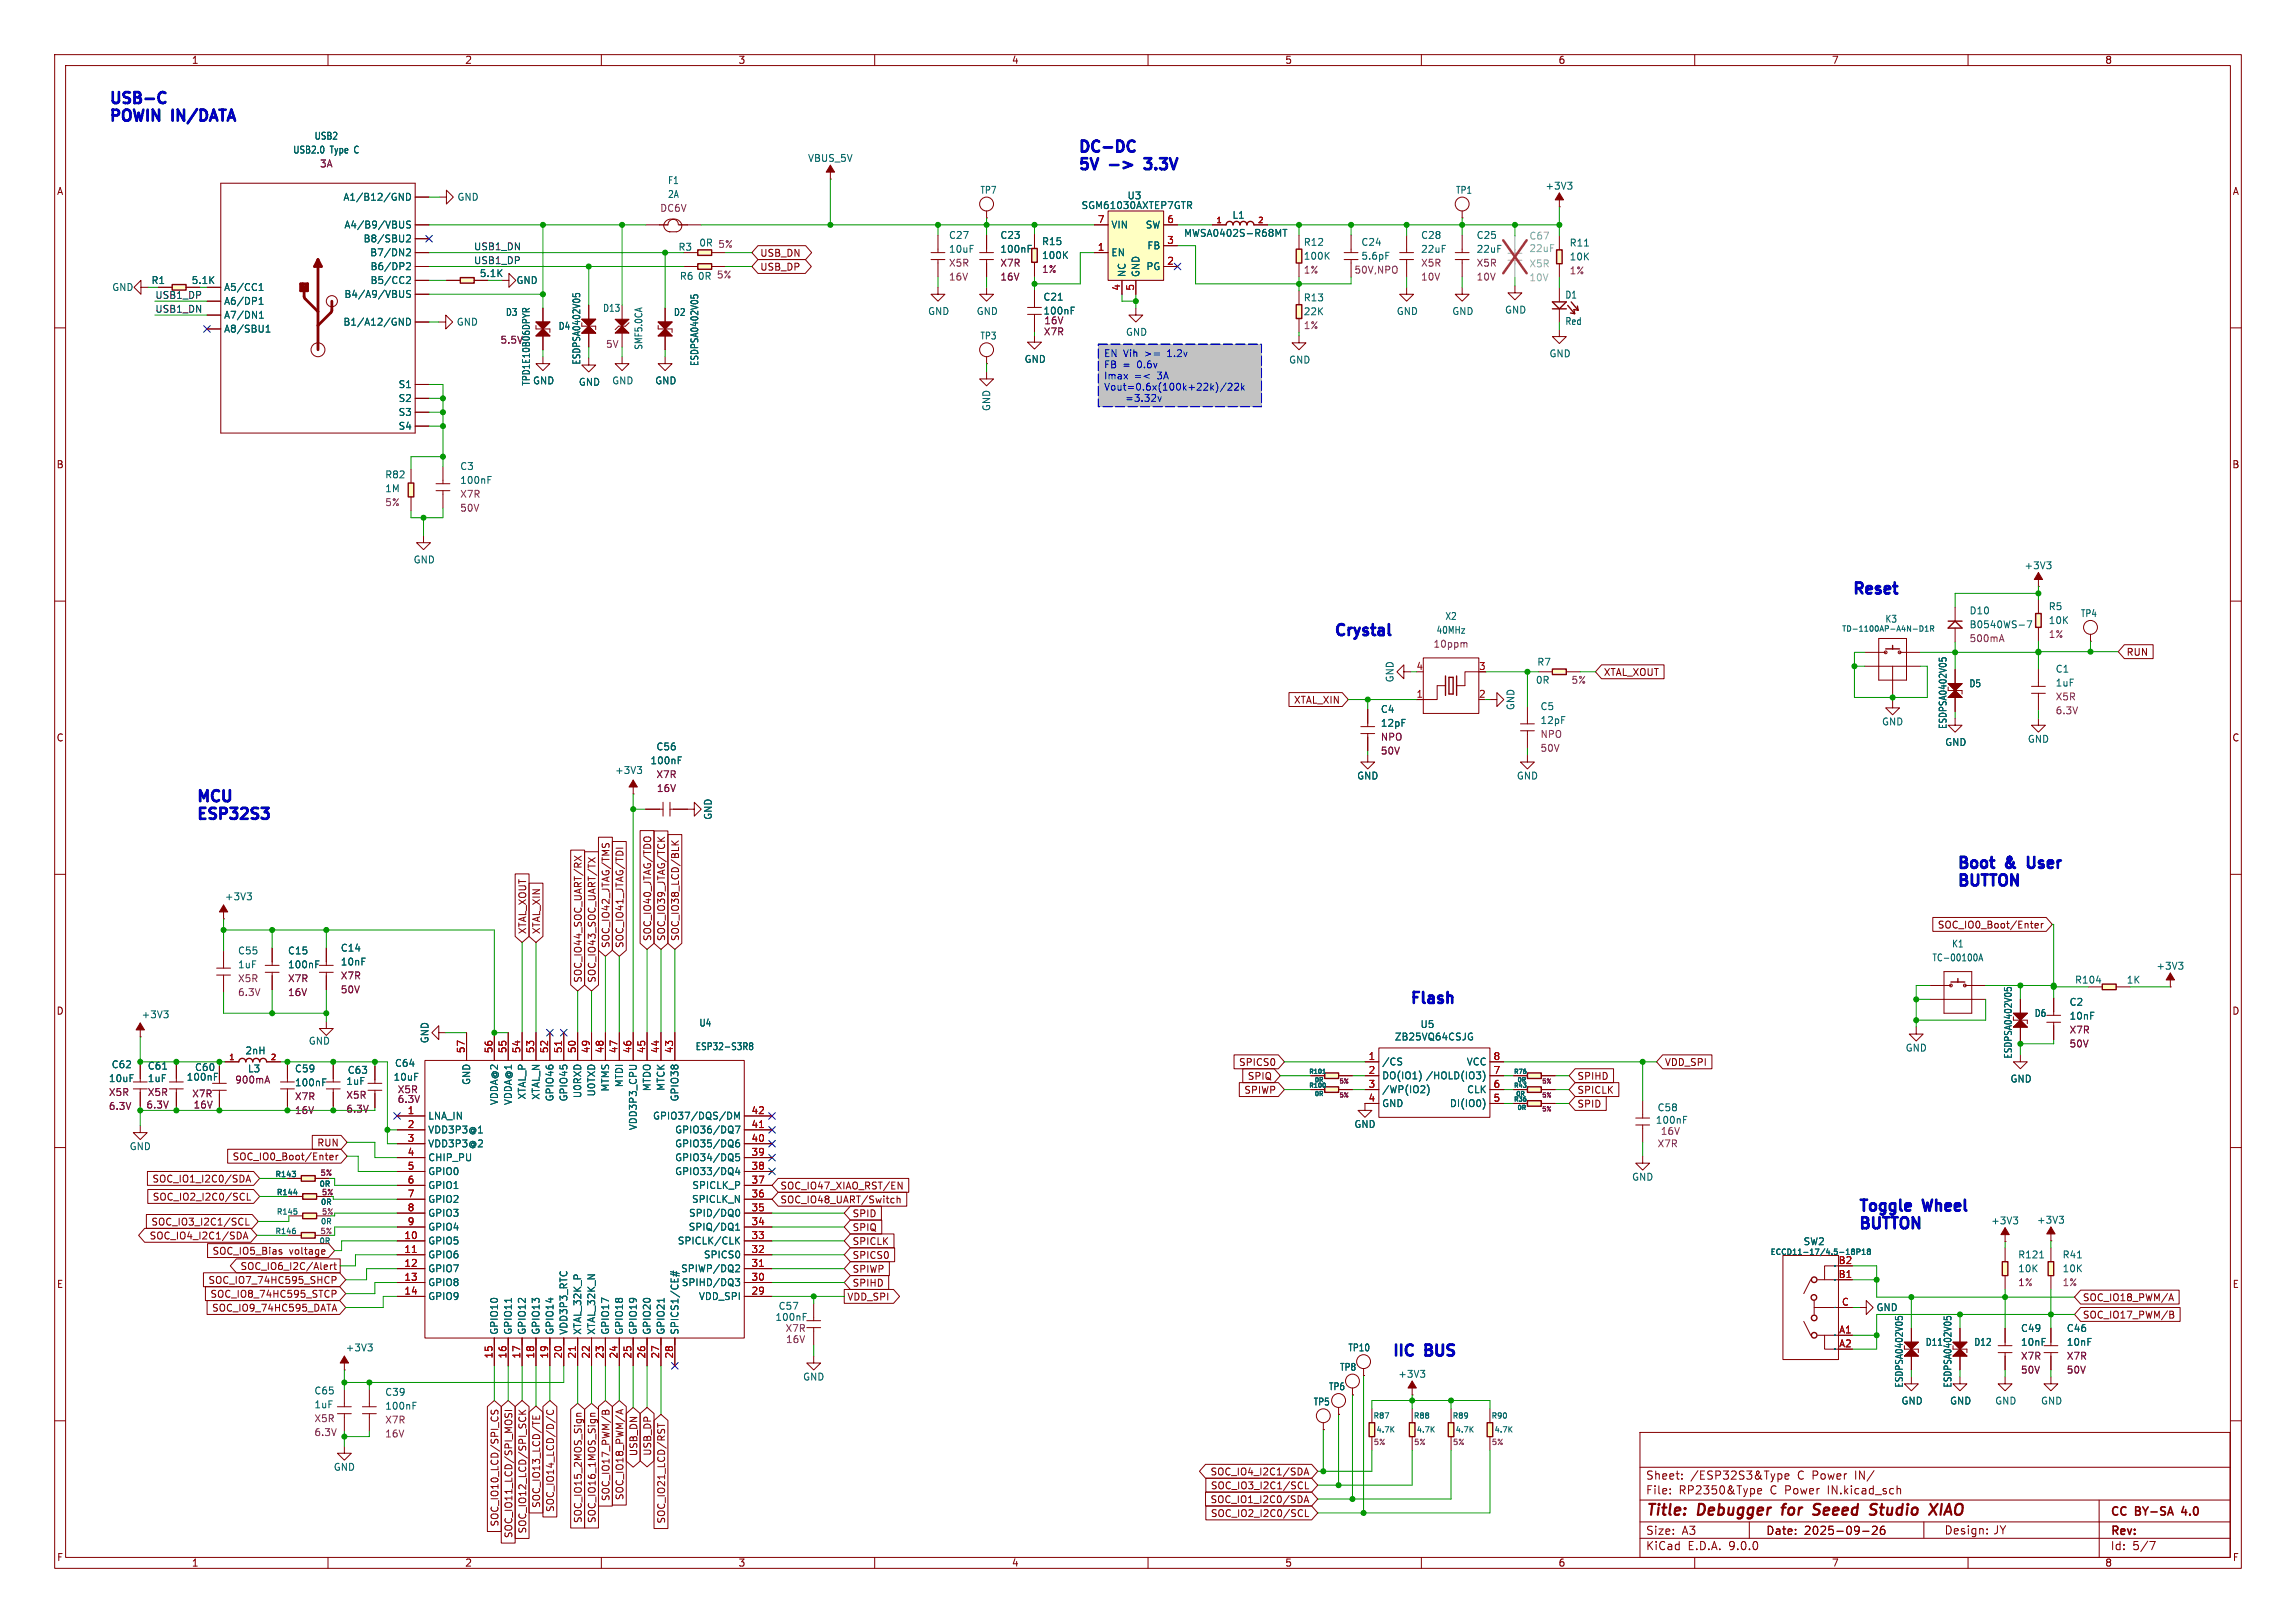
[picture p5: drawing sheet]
<svg xmlns="http://www.w3.org/2000/svg" width="420mm" height="297mm" viewBox="0 0 420 297" stroke-linecap="round" stroke-linejoin="round" font-family="sans-serif">
<defs><g id="words">
<g font-size="2.8" fill="#0000c2">
<text x="19.8" y="19.7">USB-C</text>
<text x="19.8" y="22.9">POWIN</text>
<text x="31.9" y="22.9">IN/DATA</text>
<text x="197.1" y="28.6">DC-DC</text>
<text x="197.1" y="31.8">5V</text>
<text x="210.9" y="31.8">3.3V</text>
<text x="338.5" y="109.5">Reset</text>
<text x="243.7" y="117.1">Crystal</text>
<text x="35.8" y="147.5">MCU</text>
<text x="35.8" y="150.7">ESP32S3</text>
<text x="357.9" y="159.7">Boot</text>
<text x="367.3" y="159.7">&amp;</text>
<text x="372.4" y="159.7">User</text>
<text x="357.9" y="162.9">BUTTON</text>
<text x="257.6" y="184.4">Flash</text>
<text x="339.9" y="222.4">Toggle</text>
<text x="339.9" y="225.6">BUTTON</text>
<text x="352.2" y="222.4">Wheel</text>
<text x="254.3" y="248.9">IIC</text>
<text x="260.9" y="248.9">BUS</text>
</g>
<g font-size="2.8" fill="#840000">
<text x="301" y="277.9">Title:</text>
<text x="310.6" y="277.9">Debugger</text>
<text x="326.9" y="277.9">for</text>
<text x="333.4" y="277.9">Seeed</text>
<text x="344.6" y="277.9">Studio</text>
<text x="356.3" y="277.9">XIAO</text>
</g>
<g font-size="2.1" fill="#840000">
<text x="301" y="273.7">File:</text>
<text x="301" y="271">Sheet:</text>
<text x="307.1" y="273.7">RP2350&amp;Type</text>
<text x="309.2" y="271">/ESP32S3&amp;Type</text>
<text x="323.9" y="273.7">C Power</text>
<text x="328.9" y="271">C Power</text>
<text x="334.6" y="273.7">IN.kicad_sch</text>
<text x="339.6" y="271">IN/</text>
<text x="301" y="281.1">Size:</text>
<text x="307.6" y="281.1">A3</text>
<text x="323" y="281.1">Date:</text>
<text x="330" y="281.1">2025-09-26</text>
<text x="355.6" y="281">Design:</text>
<text x="364.5" y="281">JY</text>
<text x="386" y="277.8">CC</text>
<text x="386" y="281.3">Rev:</text>
<text x="390.7" y="277.8">BY-SA</text>
<text x="399.8" y="277.8">4.0</text>
<text x="301" y="283.9">KiCad</text>
<text x="308.7" y="283.9">E.D.A.</text>
<text x="316.3" y="283.9">9.0.0</text>
<text x="386" y="283.9">Id:</text>
<text x="390.1" y="283.9">5/7</text>
</g>
<g font-size="1.8" fill="#840000">
<text x="35" y="11.9">1</text>
<text x="85" y="11.9">2</text>
<text x="135" y="11.9">3</text>
<text x="185" y="11.9">4</text>
<text x="235" y="11.9">5</text>
<text x="285" y="11.9">6</text>
<text x="335" y="11.9">7</text>
<text x="385" y="11.9">8</text>
<text x="10.3" y="35.9">A</text>
<text x="408.3" y="35.9">A</text>
<text x="139" y="47.2">USB_DN</text>
<text x="139" y="49.7">USB_DP</text>
<text x="10.3" y="85.9">B</text>
<text x="408.2" y="85.9">B</text>
<text x="293.3" y="123.9">XTAL_XOUT</text>
<text x="388.9" y="120.2">RUN</text>
<text x="236.6" y="129">XTAL_XIN</text>
<text x="10.3" y="135.9">C</text>
<text x="408.2" y="135.9">C</text>
<text x="96.5" y="171" transform="rotate(-90 96.5 171)">XTAL_XOUT</text>
<text x="99" y="171" transform="rotate(-90 99 171)">XTAL_XIN</text>
<text x="111.7" y="173.6" transform="rotate(-90 111.7 173.6)">SOC_IO42_JTAG/TMS</text>
<text x="114.2" y="173.6" transform="rotate(-90 114.2 173.6)">SOC_IO41_JTAG/TDI</text>
<text x="119.3" y="172.3" transform="rotate(-90 119.3 172.3)">SOC_IO40_JTAG/TDO</text>
<text x="121.9" y="172.3" transform="rotate(-90 121.9 172.3)">SOC_IO39_JTAG/TCK</text>
<text x="124.4" y="172.3" transform="rotate(-90 124.4 172.3)">SOC_IO38_LCD/BLK</text>
<text x="354.4" y="170.1">SOC_IO0_Boot/Enter</text>
<text x="106.6" y="179.9" transform="rotate(-90 106.6 179.9)">SOC_IO44_SOC_UART/RX</text>
<text x="109.2" y="179.9" transform="rotate(-90 109.2 179.9)">SOC_IO43_SOC_UART/TX</text>
<text x="10.3" y="185.9">D</text>
<text x="408.2" y="185.9">D</text>
<text x="226.5" y="195.3">SPICS0</text>
<text x="228.1" y="197.8">SPIQ</text>
<text x="288.4" y="197.8">SPIHD</text>
<text x="304.5" y="195.3">VDD_SPI</text>
<text x="227.5" y="200.3">SPIWP</text>
<text x="288.4" y="202.9">SPID</text>
<text x="288.4" y="200.3">SPICLK</text>
<text x="57.9" y="210">RUN</text>
<text x="42.5" y="212.5">SOC_IO0_Boot/Enter</text>
<text x="27.8" y="216.6">SOC_IO1_I2C0/SDA</text>
<text x="27.8" y="219.9">SOC_IO2_I2C0/SCL</text>
<text x="142.7" y="220.4">SOC_IO48_UART/Switch</text>
<text x="142.7" y="217.9">SOC_IO47_XIAO_RST/EN</text>
<text x="27.3" y="227">SOC_IO4_I2C1/SDA</text>
<text x="27.6" y="224.5">SOC_IO3_I2C1/SCL</text>
<text x="155.9" y="223">SPID</text>
<text x="155.9" y="225.5">SPIQ</text>
<text x="38.8" y="229.8">SOC_IO5_Bias</text>
<text x="43.9" y="232.6">SOC_IO6_I2C/Alert</text>
<text x="52.9" y="229.8">voltage</text>
<text x="155.9" y="233.1">SPIWP</text>
<text x="155.9" y="230.6">SPICS0</text>
<text x="155.9" y="228">SPICLK</text>
<text x="10.3" y="235.9">E</text>
<text x="38" y="235.1">SOC_IO7_74HC595_SHCP</text>
<text x="38.4" y="237.7">SOC_IO8_74HC595_STCP</text>
<text x="154.9" y="238.2">VDD_SPI</text>
<text x="155.9" y="235.7">SPIHD</text>
<text x="380.9" y="238.3">SOC_IO18_PWM/A</text>
<text x="408.3" y="235.9">E</text>
<text x="38.7" y="240.2">SOC_IO9_74HC595_DATA</text>
<text x="380.9" y="241.5">SOC_IO17_PWM/B</text>
<text x="116.8" y="266.6" transform="rotate(-90 116.8 266.6)">USB_DN</text>
<text x="119.3" y="266.5" transform="rotate(-90 119.3 266.5)">USB_DP</text>
<text x="111.7" y="274.8" transform="rotate(-90 111.7 274.8)">SOC_IO17_PWM/B</text>
<text x="114.2" y="274.6" transform="rotate(-90 114.2 274.6)">SOC_IO18_PWM/A</text>
<text x="221.3" y="275.3">SOC_IO1_I2C0/SDA</text>
<text x="221.3" y="270.2">SOC_IO4_I2C1/SDA</text>
<text x="221.4" y="272.7">SOC_IO3_I2C1/SCL</text>
<text x="91.4" y="279.4" transform="rotate(-90 91.4 279.4)">SOC_IO10_LCD/SPI_CS</text>
<text x="93.9" y="281.6" transform="rotate(-90 93.9 281.6)">SOC_IO11_LCD/SPI_MOSI</text>
<text x="96.5" y="280.7" transform="rotate(-90 96.5 280.7)">SOC_IO12_LCD/SPI_SCK</text>
<text x="99" y="276" transform="rotate(-90 99 276)">SOC_IO13_LCD/TE</text>
<text x="101.5" y="276.8" transform="rotate(-90 101.5 276.8)">SOC_IO14_LCD/D/C</text>
<text x="106.6" y="278.8" transform="rotate(-90 106.6 278.8)">SOC_IO15_2MOS_Sign</text>
<text x="109.2" y="278.8" transform="rotate(-90 109.2 278.8)">SOC_IO16_1MOS_Sign</text>
<text x="121.9" y="278.9" transform="rotate(-90 121.9 278.9)">SOC_IO21_LCD/RST</text>
<text x="221.4" y="277.8">SOC_IO2_I2C0/SCL</text>
<text x="10.3" y="285.9">F</text>
<text x="35" y="286.9">1</text>
<text x="85" y="286.9">2</text>
<text x="135" y="286.9">3</text>
<text x="185" y="286.9">4</text>
<text x="235" y="286.9">5</text>
<text x="285" y="286.9">6</text>
<text x="335" y="286.9">7</text>
<text x="385" y="286.9">8</text>
<text x="408.3" y="285.9">F</text>
</g>
<g font-size="1.8" fill="#006464">
<text x="53.5" y="28.3">USB2.0</text>
<text x="57.4" y="25.8">USB2</text>
<text x="60.4" y="28.3">Type</text>
<text x="65" y="28.3">C</text>
<text x="147.7" y="29.8">VBUS_5V</text>
<text x="122.1" y="33.9">F1</text>
<text x="179.2" y="35.7">TP7</text>
<text x="266.2" y="35.7">TP1</text>
<text x="282.6" y="34.9">+3V3</text>
<text x="62.7" y="36.9">A1/B12/GND</text>
<text x="83.6" y="36.9">GND</text>
<text x="122.1" y="36.4">2A</text>
<text x="197.7" y="38.5">SGM61030AXTEP7GTR</text>
<text x="206.1" y="36.7">U3</text>
<text x="225.3" y="40.2">L1</text>
<text x="62.9" y="42">A4/B9/VBUS</text>
<text x="66.4" y="44.6">B8/SBU2</text>
<text x="67.6" y="47.1">B7/DN2</text>
<text x="124" y="46.1">R3</text>
<text x="173.5" y="43.9">C27</text>
<text x="173.5" y="46.5">10uF</text>
<text x="182.9" y="46.5">100nF</text>
<text x="182.9" y="43.9">C23</text>
<text x="190.5" y="47.6">100K</text>
<text x="190.5" y="45.1">R15</text>
<text x="203.2" y="42">VIN</text>
<text x="203.2" y="47.1">EN</text>
<text x="209.5" y="42">SW</text>
<text x="209.8" y="45.8">FB</text>
<text x="216.5" y="43.5">MWSA0402S-R68MT</text>
<text x="238.4" y="47.7">100K</text>
<text x="238.4" y="45.2">R12</text>
<text x="248.9" y="45.2">C24</text>
<text x="248.9" y="47.7">5.6pF</text>
<text x="259.9" y="43.9">C28</text>
<text x="259.9" y="46.5">22uF</text>
<text x="270" y="43.9">C25</text>
<text x="270" y="46.5">22uF</text>
<text x="287" y="45.3">R11</text>
<text x="287" y="47.9">10K</text>
<text x="20.4" y="53.4">GND</text>
<text x="27.6" y="52.2">R1</text>
<text x="35" y="52.2">5.1K</text>
<text x="40.9" y="53.4">A5/CC1</text>
<text x="67.7" y="49.6">B6/DP2</text>
<text x="67.7" y="52.2">B5/CC2</text>
<text x="87.7" y="50.9">5.1K</text>
<text x="94.4" y="52.2">GND</text>
<text x="124.3" y="51.4">R6</text>
<text x="206.1" y="50.8" transform="rotate(-90 206.1 50.8)">NC</text>
<text x="208.6" y="50.8" transform="rotate(-90 208.6 50.8)">GND</text>
<text x="209.6" y="49.6">PG</text>
<text x="40.9" y="56">A6/DP1</text>
<text x="40.9" y="58.5">A7/DN1</text>
<text x="62.7" y="59.8">B1/A12/GND</text>
<text x="62.9" y="54.7">B4/A9/VBUS</text>
<text x="83.4" y="59.8">GND</text>
<text x="92.4" y="58">D3</text>
<text x="110.2" y="57.3">D13</text>
<text x="123.2" y="58">D2</text>
<text x="169.7" y="57.8">GND</text>
<text x="178.6" y="57.8">GND</text>
<text x="190.8" y="57.8">100nF</text>
<text x="190.8" y="55.2">C21</text>
<text x="238.4" y="55.3">R13</text>
<text x="238.4" y="57.9">22K</text>
<text x="255.4" y="57.8">GND</text>
<text x="265.6" y="57.8">GND</text>
<text x="275.2" y="57.6">GND</text>
<text x="286.2" y="54.8">D1</text>
<text x="286.2" y="59.7">Red</text>
<text x="40.9" y="61.1">A8/SBU1</text>
<text x="102.1" y="60.6">D4</text>
<text x="117.7" y="64.1" transform="rotate(-90 117.7 64.1)">SMF5.0CA</text>
<text x="179.2" y="62.3">TP3</text>
<text x="205.9" y="61.6">GND</text>
<text x="283.3" y="65.6">GND</text>
<text x="72.8" y="71.2">S1</text>
<text x="97.1" y="70.7" transform="rotate(-90 97.1 70.7)">TPD1E10B06DPYR</text>
<text x="97.4" y="70.5">GND</text>
<text x="105.8" y="70.8">GND</text>
<text x="106.3" y="66.8" transform="rotate(-90 106.3 66.8)">ESDPSA0402V05</text>
<text x="111.9" y="70.5">GND</text>
<text x="119.8" y="70.5">GND</text>
<text x="127.9" y="67.1" transform="rotate(-90 127.9 67.1)">ESDPSA0402V05</text>
<text x="187.3" y="66.6">GND</text>
<text x="235.7" y="66.7">GND</text>
<text x="72.8" y="73.8">S2</text>
<text x="72.8" y="76.3">S3</text>
<text x="181.3" y="75.3" transform="rotate(-90 181.3 75.3)">GND</text>
<text x="72.8" y="78.8">S4</text>
<text x="70.4" y="87.7">R82</text>
<text x="84.1" y="86.2">C3</text>
<text x="84.1" y="88.7">100nF</text>
<text x="70.4" y="90.3">1M</text>
<text x="75.6" y="103.3">GND</text>
<text x="370.2" y="104.4">+3V3</text>
<text x="264.3" y="113.6">X2</text>
<text x="360.2" y="112.6">D10</text>
<text x="374.7" y="111.9">R5</text>
<text x="380.5" y="113.1">TP4</text>
<text x="262.7" y="116.2">40MHz</text>
<text x="344.8" y="114.1">K3</text>
<text x="360.2" y="115.2">B0540WS-7</text>
<text x="374.7" y="114.4">10K</text>
<text x="255.1" y="125" transform="rotate(-90 255.1 125)">GND</text>
<text x="280.9" y="125.3">0R</text>
<text x="281.1" y="122">R7</text>
<text x="360.1" y="126">D5</text>
<text x="375.9" y="123.3">C1</text>
<text x="375.9" y="125.8">1uF</text>
<text x="252.5" y="130.7">C4</text>
<text x="277.2" y="130.1" transform="rotate(-90 277.2 130.1)">GND</text>
<text x="281.7" y="130.1">C5</text>
<text x="120" y="137.5">C56</text>
<text x="252.5" y="133.2">12pF</text>
<text x="281.7" y="132.7">12pF</text>
<text x="344.2" y="132.9">GND</text>
<text x="355.7" y="136.7">GND</text>
<text x="356.3" y="133.5" transform="rotate(-90 356.3 133.5)">ESDPSA0402V05</text>
<text x="370.8" y="136.1">GND</text>
<text x="112.4" y="141.8">+3V3</text>
<text x="118.9" y="140.1">100nF</text>
<text x="248.2" y="142.8">GND</text>
<text x="277.4" y="142.8">GND</text>
<text x="130.4" y="150.1" transform="rotate(-90 130.4 150.1)">GND</text>
<text x="41" y="164.9">+3V3</text>
<text x="357" y="173.6">K1</text>
<text x="43.4" y="177.4">1uF</text>
<text x="43.4" y="174.9">C55</text>
<text x="52.6" y="177.4">100nF</text>
<text x="52.6" y="174.9">C15</text>
<text x="62.2" y="174.3">C14</text>
<text x="62.2" y="176.9">10nF</text>
<text x="353.4" y="176.1">TC-00100A</text>
<text x="394.4" y="177.6">+3V3</text>
<text x="378.5" y="184.3">C2</text>
<text x="379.5" y="180.2">R104</text>
<text x="388.9" y="180.2">1K</text>
<text x="25.8" y="186.5">+3V3</text>
<text x="56.4" y="191.4">GND</text>
<text x="78.6" y="191" transform="rotate(-90 78.6 191)">GND</text>
<text x="127.8" y="188.1">U4</text>
<text x="255.1" y="190.6">ZB25VQ64CSJG</text>
<text x="259.7" y="188.3">U5</text>
<text x="372.1" y="186.3">D6</text>
<text x="378.5" y="186.8">10nF</text>
<text x="20.3" y="195.7">C62</text>
<text x="26.9" y="195.9">C61</text>
<text x="34" y="198">100nF</text>
<text x="35.6" y="196.2">C60</text>
<text x="44.8" y="193.1">2nH</text>
<text x="53.9" y="196.4">C59</text>
<text x="63.5" y="196.7">C63</text>
<text x="71.9" y="198">10uF</text>
<text x="72.1" y="195.4">C64</text>
<text x="127.1" y="192.4">ESP32-S3R8</text>
<text x="252.7" y="195.2">/CS</text>
<text x="252.7" y="197.7">DO(IO1)</text>
<text x="260.7" y="197.7">/HOLD(IO3)</text>
<text x="268.2" y="195.2">VCC</text>
<text x="348.5" y="192.6">GND</text>
<text x="368.2" y="193.8" transform="rotate(-90 368.2 193.8)">ESDPSA0402V05</text>
<text x="19.8" y="198.2">10uF</text>
<text x="26.9" y="198.2">1uF</text>
<text x="53.9" y="199">100nF</text>
<text x="63.3" y="198.7">1uF</text>
<text x="86.2" y="198.6" transform="rotate(-90 86.2 198.6)">GND</text>
<text x="91.3" y="202.3" transform="rotate(-90 91.3 202.3)">VDDA@2</text>
<text x="93.8" y="202.3" transform="rotate(-90 93.8 202.3)">VDDA@1</text>
<text x="96.4" y="201.3" transform="rotate(-90 96.4 201.3)">XTAL_P</text>
<text x="98.9" y="201.4" transform="rotate(-90 98.9 201.4)">XTAL_N</text>
<text x="101.4" y="201.7" transform="rotate(-90 101.4 201.7)">GPIO46</text>
<text x="104" y="201.7" transform="rotate(-90 104 201.7)">GPIO45</text>
<text x="106.5" y="201.1" transform="rotate(-90 106.5 201.1)">U0RXD</text>
<text x="109.1" y="200.8" transform="rotate(-90 109.1 200.8)">U0TXD</text>
<text x="111.6" y="199.8" transform="rotate(-90 111.6 199.8)">MTMS</text>
<text x="114.1" y="199.1" transform="rotate(-90 114.1 199.1)">MTDI</text>
<text x="119.2" y="199.8" transform="rotate(-90 119.2 199.8)">MTDO</text>
<text x="121.8" y="199.7" transform="rotate(-90 121.8 199.7)">MTCK</text>
<text x="124.3" y="201.7" transform="rotate(-90 124.3 201.7)">GPIO38</text>
<text x="252.7" y="200.3">/WP(IO2)</text>
<text x="252.7" y="202.8">GND</text>
<text x="265.1" y="202.8">DI(IO0)</text>
<text x="268.3" y="200.3">CLK</text>
<text x="303.1" y="203.6">C58</text>
<text x="367.7" y="198.3">GND</text>
<text x="78.2" y="205.1">LNA_IN</text>
<text x="78.2" y="207.6">VDD3P3@1</text>
<text x="116.7" y="206.9" transform="rotate(-90 116.7 206.9)">VDD3P3_CPU</text>
<text x="119.3" y="205.1">GPIO37/DQS/DM</text>
<text x="123.4" y="207.6">GPIO36/DQ7</text>
<text x="247.6" y="206.6">GND</text>
<text x="302.8" y="205.8">100nF</text>
<text x="23.6" y="210.7">GND</text>
<text x="78.2" y="210.2">VDD3P3@2</text>
<text x="78.2" y="212.7">CHIP_PU</text>
<text x="78.2" y="215.2">GPIO0</text>
<text x="123.4" y="210.2">GPIO35/DQ6</text>
<text x="123.4" y="212.7">GPIO34/DQ5</text>
<text x="123.4" y="215.2">GPIO33/DQ4</text>
<text x="78.2" y="217.8">GPIO1</text>
<text x="78.2" y="220.3">GPIO2</text>
<text x="126.5" y="220.3">SPICLK_N</text>
<text x="126.5" y="217.8">SPICLK_P</text>
<text x="298.4" y="216.3">GND</text>
<text x="78.2" y="222.9">GPIO3</text>
<text x="78.2" y="225.4">GPIO4</text>
<text x="78.2" y="227.9">GPIO5</text>
<text x="123.9" y="227.9">SPICLK/CLK</text>
<text x="125.9" y="225.4">SPIQ/DQ1</text>
<text x="125.9" y="222.9">SPID/DQ0</text>
<text x="364.1" y="224.3">+3V3</text>
<text x="372.5" y="224.1">+3V3</text>
<text x="78.2" y="230.5">GPIO6</text>
<text x="78.2" y="233">GPIO7</text>
<text x="124.5" y="233">SPIWP/DQ2</text>
<text x="128.7" y="230.5">SPICS0</text>
<text x="329.8" y="228.1">SW2</text>
<text x="369.1" y="230.5">R121</text>
<text x="369.1" y="233">10K</text>
<text x="377.2" y="230.5">R41</text>
<text x="377.2" y="233">10K</text>
<text x="78.2" y="235.6">GPIO8</text>
<text x="78.2" y="238.1">GPIO9</text>
<text x="124.6" y="235.6">SPIHD/DQ3</text>
<text x="127.8" y="238.1">VDD_SPI</text>
<text x="142.3" y="239.9">C57</text>
<text x="91.3" y="244.3" transform="rotate(-90 91.3 244.3)">GPIO10</text>
<text x="93.8" y="244.3" transform="rotate(-90 93.8 244.3)">GPIO11</text>
<text x="96.4" y="244.3" transform="rotate(-90 96.4 244.3)">GPIO12</text>
<text x="98.9" y="244.3" transform="rotate(-90 98.9 244.3)">GPIO13</text>
<text x="101.4" y="244.3" transform="rotate(-90 101.4 244.3)">GPIO14</text>
<text x="104" y="244.3" transform="rotate(-90 104 244.3)">VDD3P3_RTC</text>
<text x="106.5" y="244.3" transform="rotate(-90 106.5 244.3)">XTAL_32K_P</text>
<text x="109.1" y="244.3" transform="rotate(-90 109.1 244.3)">XTAL_32K_N</text>
<text x="111.6" y="244.3" transform="rotate(-90 111.6 244.3)">GPIO17</text>
<text x="114.1" y="244.3" transform="rotate(-90 114.1 244.3)">GPIO18</text>
<text x="116.7" y="244.3" transform="rotate(-90 116.7 244.3)">GPIO19</text>
<text x="119.2" y="244.3" transform="rotate(-90 119.2 244.3)">GPIO20</text>
<text x="121.8" y="244.3" transform="rotate(-90 121.8 244.3)">GPIO21</text>
<text x="124.3" y="244.3" transform="rotate(-90 124.3 244.3)">SPICS1/CE#</text>
<text x="141.7" y="241.9">100nF</text>
<text x="343.1" y="240.1">GND</text>
<text x="369.6" y="243.9">C49</text>
<text x="378" y="243.9">C46</text>
<text x="63.1" y="247.5">+3V3</text>
<text x="245" y="251.1">TP8</text>
<text x="246.5" y="247.5">TP10</text>
<text x="352.1" y="246.5">D11</text>
<text x="361" y="246.5">D12</text>
<text x="369.6" y="246.5">10nF</text>
<text x="378" y="246.5">10nF</text>
<text x="57.4" y="257.9">1uF</text>
<text x="57.4" y="255.4">C65</text>
<text x="70.4" y="255.6">C39</text>
<text x="146.8" y="252.8">GND</text>
<text x="240.2" y="257.4">TP5</text>
<text x="243" y="254.6">TP6</text>
<text x="255.7" y="252.3">+3V3</text>
<text x="347.7" y="257.2">GND</text>
<text x="348.3" y="254" transform="rotate(-90 348.3 254)">ESDPSA0402V05</text>
<text x="356.6" y="257.2">GND</text>
<text x="357.2" y="254" transform="rotate(-90 357.2 254)">ESDPSA0402V05</text>
<text x="364.9" y="257.2">GND</text>
<text x="373.2" y="257.2">GND</text>
<text x="70.4" y="258.2">100nF</text>
<text x="61" y="269.3">GND</text>
</g>
<g font-size="1.8" fill="#840084">
<text x="58.4" y="30.8">3A</text>
<text x="120.7" y="39">DC6V</text>
<text x="127.8" y="45.3">0R 5%</text>
<text x="127.6" y="51.4">0R 5%</text>
<text x="173.5" y="49">X5R</text>
<text x="173.5" y="51.5">16V</text>
<text x="182.9" y="49">X7R</text>
<text x="182.9" y="51.5">16V</text>
<text x="190.5" y="50.1">1%</text>
<text x="238.4" y="50.3">1%</text>
<text x="247.7" y="50.3">50V,NPO</text>
<text x="259.9" y="49">X5R</text>
<text x="259.9" y="51.5">10V</text>
<text x="270" y="49">X5R</text>
<text x="270" y="51.5">10V</text>
<text x="287" y="50.4">1%</text>
<text x="190.9" y="59.5">16V</text>
<text x="91.4" y="63.1">5.5V</text>
<text x="110.8" y="63.9">5V</text>
<text x="190.8" y="61.6">X7R</text>
<text x="238.4" y="60.4">1%</text>
<text x="70.4" y="92.8">5%</text>
<text x="84.1" y="91.3">X7R</text>
<text x="84.1" y="93.8">50V</text>
<text x="262.1" y="118.7">10ppm</text>
<text x="360.2" y="117.7">500mA</text>
<text x="374.7" y="116.9">1%</text>
<text x="287.4" y="125.3">5%</text>
<text x="375.9" y="128.4">X5R</text>
<text x="375.9" y="130.9">6.3V</text>
<text x="252.5" y="135.7">NPO</text>
<text x="281.7" y="135.2">NPO</text>
<text x="281.7" y="137.8">50V</text>
<text x="120" y="142.6">X7R</text>
<text x="252.5" y="138.3">50V</text>
<text x="120.1" y="145.1">16V</text>
<text x="43.4" y="179.9">X5R</text>
<text x="52.6" y="179.9">X7R</text>
<text x="62.2" y="179.4">X7R</text>
<text x="43.4" y="182.5">6.3V</text>
<text x="52.6" y="182.5">16V</text>
<text x="62.2" y="182">50V</text>
<text x="378.5" y="189.3">X7R</text>
<text x="378.5" y="191.9">50V</text>
<text x="45.3" y="196.4">L3</text>
<text x="19.8" y="200.8">X5R</text>
<text x="19.8" y="203.3">6.3V</text>
<text x="26.7" y="203">6.3V</text>
<text x="26.9" y="200.8">X5R</text>
<text x="35.1" y="201">X7R</text>
<text x="35.3" y="203">16V</text>
<text x="42.9" y="198.5">900mA</text>
<text x="53.9" y="201.5">X7R</text>
<text x="63.3" y="201.3">X5R</text>
<text x="63.3" y="203.8">6.3V</text>
<text x="72.7" y="200.3">X5R</text>
<text x="72.7" y="202">6.3V</text>
<text x="53.9" y="204.1">16V</text>
<text x="303.7" y="207.9">16V</text>
<text x="303.1" y="210.2">X7R</text>
<text x="369.1" y="235.6">1%</text>
<text x="377.2" y="235.6">1%</text>
<text x="143.6" y="243.9">X7R</text>
<text x="143.7" y="246">16V</text>
<text x="369.6" y="249">X7R</text>
<text x="369.6" y="251.6">50V</text>
<text x="378" y="249">X7R</text>
<text x="378" y="251.6">50V</text>
<text x="57.4" y="260.5">X5R</text>
<text x="57.4" y="263">6.3V</text>
<text x="70.4" y="260.7">X7R</text>
<text x="70.4" y="263.2">16V</text>
</g>
<g font-size="1.8" fill="#a90000">
<text x="200.7" y="40.9">7</text>
<text x="213.4" y="40.9">6</text>
<text x="200.7" y="46">1</text>
<text x="213.4" y="44.7">3</text>
<text x="205" y="53.3" transform="rotate(-90 205 53.3)">4</text>
<text x="207.5" y="53.3" transform="rotate(-90 207.5 53.3)">5</text>
<text x="213.4" y="48.5">2</text>
<text x="259" y="122.7">4</text>
<text x="270.4" y="122.7">3</text>
<text x="259" y="127.8">1</text>
<text x="270.4" y="127.8">2</text>
<text x="85.1" y="192.8" transform="rotate(-90 85.1 192.8)">57</text>
<text x="90.2" y="192.8" transform="rotate(-90 90.2 192.8)">56</text>
<text x="92.7" y="192.8" transform="rotate(-90 92.7 192.8)">55</text>
<text x="95.2" y="192.8" transform="rotate(-90 95.2 192.8)">54</text>
<text x="97.8" y="192.8" transform="rotate(-90 97.8 192.8)">53</text>
<text x="100.3" y="192.8" transform="rotate(-90 100.3 192.8)">52</text>
<text x="102.9" y="192.8" transform="rotate(-90 102.9 192.8)">51</text>
<text x="105.4" y="192.8" transform="rotate(-90 105.4 192.8)">50</text>
<text x="107.9" y="192.8" transform="rotate(-90 107.9 192.8)">49</text>
<text x="110.5" y="192.8" transform="rotate(-90 110.5 192.8)">48</text>
<text x="113" y="192.8" transform="rotate(-90 113 192.8)">47</text>
<text x="115.6" y="192.8" transform="rotate(-90 115.6 192.8)">46</text>
<text x="118.1" y="192.8" transform="rotate(-90 118.1 192.8)">45</text>
<text x="120.6" y="192.8" transform="rotate(-90 120.6 192.8)">44</text>
<text x="123.2" y="192.8" transform="rotate(-90 123.2 192.8)">43</text>
<text x="250.2" y="194.1">1</text>
<text x="250.2" y="196.6">2</text>
<text x="273.1" y="194.1">8</text>
<text x="273.1" y="196.6">7</text>
<text x="74.5" y="204">1</text>
<text x="137.4" y="204">42</text>
<text x="250.2" y="199.1">3</text>
<text x="250.2" y="201.7">4</text>
<text x="273.1" y="199.1">6</text>
<text x="273.1" y="201.7">5</text>
<text x="74.5" y="206.5">2</text>
<text x="74.5" y="209">3</text>
<text x="137.4" y="206.5">41</text>
<text x="137.4" y="209">40</text>
<text x="74.5" y="211.6">4</text>
<text x="74.5" y="214.1">5</text>
<text x="137.4" y="211.6">39</text>
<text x="137.4" y="214.1">38</text>
<text x="74.5" y="216.7">6</text>
<text x="74.5" y="219.2">7</text>
<text x="74.5" y="221.7">8</text>
<text x="137.4" y="216.7">37</text>
<text x="137.4" y="219.2">36</text>
<text x="137.4" y="221.7">35</text>
<text x="73.9" y="226.8">10</text>
<text x="74.5" y="224.3">9</text>
<text x="137.4" y="224.3">34</text>
<text x="137.4" y="226.8">33</text>
<text x="73.9" y="229.4">11</text>
<text x="73.9" y="231.9">12</text>
<text x="137.4" y="229.4">32</text>
<text x="137.4" y="231.9">31</text>
<text x="336.2" y="233.9">B1</text>
<text x="336.2" y="231.4">B2</text>
<text x="73.9" y="234.4">13</text>
<text x="73.9" y="237">14</text>
<text x="137.4" y="234.4">30</text>
<text x="137.4" y="237">29</text>
<text x="336.8" y="239">C</text>
<text x="336.3" y="244.1">A1</text>
<text x="90.2" y="248.7" transform="rotate(-90 90.2 248.7)">15</text>
<text x="92.7" y="248.7" transform="rotate(-90 92.7 248.7)">16</text>
<text x="95.2" y="248.7" transform="rotate(-90 95.2 248.7)">17</text>
<text x="97.8" y="248.7" transform="rotate(-90 97.8 248.7)">18</text>
<text x="100.3" y="248.7" transform="rotate(-90 100.3 248.7)">19</text>
<text x="102.9" y="248.7" transform="rotate(-90 102.9 248.7)">20</text>
<text x="105.4" y="248.7" transform="rotate(-90 105.4 248.7)">21</text>
<text x="107.9" y="248.7" transform="rotate(-90 107.9 248.7)">22</text>
<text x="110.5" y="248.7" transform="rotate(-90 110.5 248.7)">23</text>
<text x="113" y="248.7" transform="rotate(-90 113 248.7)">24</text>
<text x="115.6" y="248.7" transform="rotate(-90 115.6 248.7)">25</text>
<text x="118.1" y="248.7" transform="rotate(-90 118.1 248.7)">26</text>
<text x="120.6" y="248.7" transform="rotate(-90 120.6 248.7)">27</text>
<text x="123.2" y="248.7" transform="rotate(-90 123.2 248.7)">28</text>
<text x="336.3" y="246.6">A2</text>
</g>
<g font-size="1.8" fill="#0f0f0f">
<text x="86.6" y="45.9">USB1_DN</text>
<text x="86.6" y="48.4">USB1_DP</text>
<text x="28.3" y="57.3">USB1_DN</text>
<text x="28.3" y="54.8">USB1_DP</text>
</g>
<g font-size="1.8" fill="#989898">
<text x="279.7" y="44">C67</text>
<text x="279.7" y="46.3">22uF</text>
</g>
<g font-size="1.8" fill="#a1a1a1">
<text x="279.7" y="49.1">X5R</text>
<text x="279.7" y="51.7">10V</text>
</g>
<g font-size="1.8" fill="#0000c2">
<text x="201.9" y="65.7">EN Vih</text>
<text x="209.5" y="65.7">&gt;=</text>
<text x="213.8" y="65.7">1.2v</text>
<text x="201.9" y="67.7">FB</text>
<text x="201.9" y="69.8">Imax</text>
<text x="201.9" y="71.8">Vout=0.6x(100k+22k)/22k</text>
<text x="205.4" y="67.7">=</text>
<text x="207.5" y="69.8">=&lt;</text>
<text x="208.1" y="67.7">0.6v</text>
<text x="211.8" y="69.8">3A</text>
<text x="206.5" y="73.9">=3.32v</text>
</g>
<g font-size="1.4" fill="#a90000">
<text x="222.4" y="40.9">1</text>
<text x="230" y="40.9">2</text>
<text x="41.8" y="194.1">1</text>
<text x="49.4" y="194.1">2</text>
</g>
<g font-size="1.4" fill="#006464">
<text x="336.8" y="115.8">TD-1100AP-A4N-D1R</text>
<text x="50.3" y="215.6">R143</text>
<text x="50.5" y="218.9">R144</text>
<text x="58.3" y="217.4">0R</text>
<text x="58.6" y="220.7">0R</text>
<text x="50.3" y="226">R146</text>
<text x="50.5" y="222.5">R145</text>
<text x="58.3" y="227.8">0R</text>
<text x="58.6" y="224.2">0R</text>
<text x="323.8" y="229.8">ECCD11-17/4.5-18P18</text>
<text x="251.1" y="259.8">R87</text>
<text x="251.7" y="262.3">4.7K</text>
<text x="258.5" y="259.8">R88</text>
<text x="259" y="262.3">4.7K</text>
<text x="265.6" y="259.8">R89</text>
<text x="266.2" y="262.3">4.7K</text>
<text x="272.7" y="259.8">R90</text>
<text x="273.3" y="262.3">4.7K</text>
</g>
<g font-size="1.4" fill="#840084">
<text x="58.5" y="215.4">5%</text>
<text x="58.8" y="218.9">5%</text>
<text x="58.5" y="226">5%</text>
<text x="58.8" y="222.5">5%</text>
<text x="251.2" y="264.6">5%</text>
<text x="258.5" y="264.6">5%</text>
<text x="265.7" y="264.6">5%</text>
<text x="272.8" y="264.6">5%</text>
</g>
<g font-size="1.1" fill="#006464">
<text x="239.4" y="196.7">R101</text>
<text x="276.8" y="196.7">R76</text>
<text x="239.4" y="199.3">R100</text>
<text x="240.4" y="198.2">0R</text>
<text x="240.4" y="200.8">0R</text>
<text x="276.8" y="199.3">R43</text>
<text x="276.8" y="201.8">R36</text>
<text x="277.2" y="200.8">0R</text>
<text x="277.5" y="203.3">0R</text>
<text x="277.5" y="198.2">0R</text>
</g>
<g font-size="1.1" fill="#840084">
<text x="244.9" y="198.5">5%</text>
<text x="244.9" y="201">5%</text>
<text x="282" y="201">5%</text>
<text x="282" y="203.6">5%</text>
<text x="282" y="198.5">5%</text>
</g>
</g></defs>
<g fill="none" stroke="#840000" stroke-width=".18">
<path d="M10 10h400v277h-400zM12 12h396v273h-396zM60 10v2M110 10v2M160 10v2M210 10v2M260 10v2M310 10v2M360 10v2M10 60h2M408 60h2M10 110h2"/>
<path d="M408 110h2M10 160h2M408 160h2M10 210h2M408 210h2M10 260h2M300 262.1h107.9v22.9h-107.9zM300 278.5h108M300 274.5h108M300 268.5h108M305.5 273.2v.2M305.5 272.5v.1"/>
<path d="M307.7 270.5v.2M307.7 269.8v.1M320 278.5v3M321.5 272.9l.7-.2v-.2l-.5-.1-.2 .2 .1 .7h.6M325.4 269.7h.3l.2 .3v.5l-.5 .2M326.5 270.2l.7-.2v-.2l-.5-.1-.2 .2 .1 .7h.6M342.5 279.4l.6-.1 .2 .1 .1 .3-1 1.1h1M344.7 279.3a.59 .59 0 0 0-.8 .6v.6l.2 .2 .4 .1 .2-.2 .1-.5-.1-.2h-.5l-.3 .2M347.1 272.5h.5l.1 .9M351.9 278.5v2.9M363.5 279.8v.1M384 274.5v10.5"/>
<path d="M408 260h2M60 285v2M110 285v2M160 285v2M210 285v2M260 285v2M300 281.5h108M310 285v2M340.7 280.2h1.2M360 285v2M363.5 280.6v.1M393.2 282.1h1l-.6 1.5"/>
</g>
<path d="M325.9 275.9h.7M326.2 275.5l-.2 1.7M331.8 275.8l.2 .3 .7 .2M332.7 277a.85 .85 0 0 1-1.1 .1M332.7 275.2h-.4l-.5 .4M342.5 276.2l.4 .1a.49 .49 0 0 1 .3 .5 .49 .49 0 0 1-.4 .4M342.6 275.2l.8 .1M354.4 275.2l-1.5 2M355.2 275.2l-.2 2" fill="none" stroke="#840000" stroke-width=".4"/>
<path d="M399.5 275.7l-.4 1.1h.9" fill="none" stroke="#840000" stroke-width=".3"/>
<path d="M200.9 63h29.9v11.4h-29.9z" fill="#c2c2c2"/>
<g fill="none" stroke="#840000" stroke-width=".18">
<path d="M80.3 58.9h1.2v-1.2l1.3 1.2-1.3 1.3v-1.3M113.8 55.9v2.5M115.1 59.1l-.7 .6h-1.2l-.7 .6M120.4 58.9h2.5l-2.5 2.6h2.5zM120.4 59.6v.6h2.5v.6M121.7 56.4v2.5M113.8 65.3v1.2h1.3l-1.3 1.3-1.3-1.3h1.3M113.8 61v2.5M121.7 65.3v1.2h1.2l-1.2 1.3-1.3-1.3h1.3M121.7 61.5v2.5M355.6 177.8h5.1v7.6h-5.1zM353.1 180.3h3.8"/>
<path d="M353.1 182.9h10.1M359.4 180.3h3.8M25.7 206v1.3h1.2l-1.2 1.2-1.3-1.2h1.3M375.2 227.1h.1M375.2 224.5v2.6"/>
<circle cx="356.9" cy="180.3" r=".25"/>
<circle cx="359.4" cy="180.3" r=".25"/>
</g>
<g fill="#840000" stroke="#840000" stroke-width=".18">
<path d="M112.5 61l1.3-1.3 1.3 1.3z"/>
<path d="M112.5 58.4h2.6l-1.3 1.3z"/>
<path d="M120.4 61.5l1.3-1.3 1.2 1.3z"/>
<path d="M120.4 58.9h2.5l-1.2 1.3z"/>
<path d="M375.2 224.5l.7 1.3h-1.5z"/>
</g>
<path d="M356.9 179.7h2.5M358.1 179.1v.6" fill="none" stroke="#840000" stroke-width=".25"/>
<path d="M126.4 54v.5M126.9 54.4v-.2l.2-.2 .5 .1v.3M361.6 174.8v.8M362 175.8l.3-1.2 .4 1.2M362.1 175.5h.5M376.7 222.6h.8l-.5 .5M377.2 223.1l.3 .2v.3l-.3 .2" fill="none" stroke="#006464" stroke-width=".18"/>
<path d="M366.3 230.9h1v2.5h-1z" fill="#ffffc2"/>
<path d="M366.3 230.9h1v2.5h-1z" fill="none" stroke="#840000" stroke-width=".25"/>
<g fill="none" stroke="#840000" stroke-width=".18">
<path d="M59.7 186.9v1.3h1.3l-1.3 1.3-1.3-1.3h1.3M59.7 198h2.5M59.7 199.3h2.5M61 194.8v3.2M61 199.3v3.1M67.3 198.2h2.5M67.3 199.5h2.5M68.6 195.1v3.1M68.6 199.5v3.2M366.8 227.2h.1M366.8 224.7v2.5M366.8 228.3v2.6"/>
<path d="M366.8 233.4v2.6"/>
</g>
<path d="M368.3 222.7h.8l-.4 .5M368.8 223.2l.3 .2v.3l-.3 .3M373.1 230.2h.7" fill="none" stroke="#006464" stroke-width=".18"/>
<path d="M366.8 224.7l.7 1.2h-1.5z" fill="#840000" stroke="#840000" stroke-width=".18"/>
<path d="M374.6 230.9h1.1v2.5h-1.1z" fill="#ffffc2"/>
<path d="M374.6 230.9h1.1v2.5h-1.1z" fill="none" stroke="#840000" stroke-width=".25"/>
<path d="M91.8 51.3h1.3v-1.3l1.3 1.3-1.3 1.3v-1.3M38.9 198.2h2.5M38.9 199.5h2.5M40.1 195.1v3.1M40.1 199.5v3.2M375.2 228.3v2.6M375.2 233.4v2.6" fill="none" stroke="#840000" stroke-width=".18"/>
<path d="M39.2 197h.5M39.2 196.4h.6M380 230.2h.7" fill="none" stroke="#006464" stroke-width=".18"/>
<path d="M84.2 50.8h2.5v1h-2.5z" fill="#ffffc2"/>
<path d="M84.2 50.8h2.5v1h-2.5z" fill="none" stroke="#840000" stroke-width=".25"/>
<g fill="none" stroke="#840000" stroke-width=".18">
<path d="M81.7 51.3h2.5M86.7 51.3h2.6M77.5 98v1.3h1.2l-1.2 1.3-1.3-1.3h1.3M115.8 145.3h.1M115.8 142.7v2.6M40.9 168.1h.1M40.9 165.6v2.5M51.3 198h2.5M51.3 199.3h2.5M52.6 194.8v3.2M52.6 199.3v3.1M369.6 193v1.3h1.2l-1.2 1.3-1.3-1.3h1.3"/>
<path d="M358.5 252v1.2h1.3l-1.3 1.3-1.2-1.3h1.2"/>
</g>
<g fill="#840000" stroke="#840000" stroke-width=".18">
<path d="M40.9 165.6l.8 1.3h-1.6z"/>
<path d="M115.8 142.7l.8 1.3h-1.5z"/>
</g>
<path d="M116.6 140.3h.8l-.5 .5M117.1 140.8l.3 .2v.3l-.3 .2M45.2 163.4h.8l-.4 .5M45.7 163.9l.3 .2v.3l-.3 .3M59 198h.5M59 197.4h.6" fill="none" stroke="#006464" stroke-width=".18"/>
<path d="M55.1 225.6h2.6v1h-2.6z" fill="#ffffc2"/>
<path d="M43.7 194.3a.64 .64 0 0 1 .6-.6 .64 .64 0 0 1 .7 .6 .64 .64 0 0 1 .6-.6 .64 .64 0 0 1 .6 .6 .64 .64 0 0 1 .7-.6 .64 .64 0 0 1 .6 .6 .64 .64 0 0 1 .6-.6 .64 .64 0 0 1 .7 .6M55.1 225.6h2.6v1h-2.6z" fill="none" stroke="#840000" stroke-width=".25"/>
<g fill="none" stroke="#840000" stroke-width=".18">
<path d="M25.7 189.7h.1M25.7 187.2v2.5M31 198h2.5M31 199.3h2.5M32.3 194.8v3.2M32.3 199.3v3.1M41.1 194.3h2.6M48.8 194.3h2.5M52.6 226.1h2.5M57.7 226.1h2.5M348.4 245.6h2.5l-2.5 2.6h2.5zM348.4 246.9h2.5v.6"/>
<path d="M349.6 252v1.2h1.3l-1.3 1.3-1.2-1.3h1.2M349.6 243.1v2.5M349.6 248.2v2.5M357.3 245.6h2.5l-2.5 2.6h2.5zM357.3 246.9h2.5v.6M358.5 243.1v2.5M358.5 248.2v2.5"/>
</g>
<path d="M29.8 195.7h.7M30 185h.7l-.4 .5M30.5 185.5l.2 .2v.3l-.2 .3M54 225.2v.5M346.7 241v.5M347.2 241.4v-.3l.2-.2 .5 .1 .1 .4M355.6 241v.5M356.1 241.4v-.3l.2-.2 .5 .1 .1 .4" fill="none" stroke="#006464" stroke-width=".18"/>
<g fill="#840000" stroke="#840000" stroke-width=".18">
<path d="M25.7 187.2l.7 1.3h-1.5z"/>
<path d="M357.3 248.2l1.2-1.3 1.3 1.3z"/>
<path d="M357.3 245.6h2.5l-1.3 1.3z"/>
<path d="M349.6 246.9l1.3 1.3h-2.5z"/>
<path d="M348.4 245.6h2.5l-1.3 1.3z"/>
</g>
<path d="M48.6 197.8h.6M48.9 196.9l.4 1.3" fill="none" stroke="#840084" stroke-width=".18"/>
<path d="M74.7 88.4h1v2.5h-1z" fill="#ffffc2"/>
<path d="M74.7 88.4h1v2.5h-1z" fill="none" stroke="#840000" stroke-width=".25"/>
<path d="M207.8 56.4v1.3h1.2l-1.2 1.2-1.3-1.2h1.3M75.2 85.9v2.5M75.2 90.9v2.6M79.8 88.5h2.5M79.8 89.8h2.5M81 85.3v3.2M81 89.8v3.2M118.1 148.1h3.2M121.3 146.8v2.6M122.6 148.1h4.4v-1.3l1.3 1.3-1.3 1.3v-1.3M122.6 146.8v2.6" fill="none" stroke="#840000" stroke-width=".18"/>
<path d="M89.3 87.8h.4M89.3 87.2h.6M124.1 139.1h.4M124.1 138.5h.6" fill="none" stroke="#006464" stroke-width=".18"/>
<path d="M55.4 218.4h2.5v1.1h-2.5z" fill="#ffffc2"/>
<path d="M55.4 218.4h2.5v1.1h-2.5z" fill="none" stroke="#840000" stroke-width=".25"/>
<path d="M52.8 218.9h2.6M57.9 218.9h2.6" fill="none" stroke="#840000" stroke-width=".18"/>
<path d="M53.7 218.3h.7" fill="none" stroke="#006464" stroke-width=".18"/>
<path d="M55.4 222h2.5v1h-2.5z" fill="#ffffc2"/>
<path d="M55.4 222h2.5v1h-2.5z" fill="none" stroke="#840000" stroke-width=".25"/>
<path d="M52.8 222.5h2.6M57.9 222.5h2.6" fill="none" stroke="#840000" stroke-width=".18"/>
<path d="M54.3 221.7v.4" fill="none" stroke="#006464" stroke-width=".18"/>
<path d="M55.1 215.1h2.6v1.1h-2.6z" fill="#ffffc2"/>
<path d="M55.1 215.1h2.6v1.1h-2.6z" fill="none" stroke="#840000" stroke-width=".25"/>
<g fill="none" stroke="#840000" stroke-width=".18">
<path d="M52.6 215.6h2.5M57.7 215.6h2.5M242.1 261.6h.1M242.1 260.3v1.3"/>
<circle cx="242.1" cy="259.1" r="1.27"/>
</g>
<path d="M53.4 214.3h.7l-.4 .4M54 214.8v.4" fill="none" stroke="#006464" stroke-width=".18"/>
<path d="M202.7 38.6h10.2v12.7h-10.2z" fill="#ffffc2"/>
<g fill="none" stroke="#840000" stroke-width=".18">
<path d="M202.7 38.6h10.2v12.7h-10.2zM188 56.3h2.5M188 57.5h2.5M189.2 53.1v3.2M189.2 57.5v3.2M200.2 41.1h2.5M200.2 46.2h2.5M205.2 51.3v2.5M207.8 51.3v2.5M212.9 41.1h2.5M212.9 45h2.5M212.9 48.8h2.5"/>
<path d="M221.7 41.1h2.6M229.4 41.1h2.5M189.2 61.3v1.3h1.3l-1.3 1.3-1.2-1.3h1.2"/>
</g>
<path d="M217.6 37.6l.4 .6M217.7 36.9l.3 .2-.1 .3-.2 .2M193.6 54.9h.7M195.9 56.8h.5M195.9 56.2h.6M233.8 42.9l.5-.9v1.3M234.7 42h.7M235 42v1.3" fill="none" stroke="#006464" stroke-width=".18"/>
<path d="M224.3 41.1a.64 .64 0 0 1 .6-.6 .64 .64 0 0 1 .7 .6 .64 .64 0 0 1 .6-.6 .64 .64 0 0 1 .6 .6 .64 .64 0 0 1 .7-.6 .64 .64 0 0 1 .6 .6 .64 .64 0 0 1 .6-.6 .64 .64 0 0 1 .7 .6" fill="none" stroke="#840000" stroke-width=".25"/>
<path d="M242.3 196.3h2.6v1.1h-2.6z" fill="#ffffc2"/>
<path d="M242.3 196.3h2.6v1.1h-2.6z" fill="none" stroke="#840000" stroke-width=".25"/>
<path d="M239.8 196.9h2.5M244.9 196.9h2.5" fill="none" stroke="#840000" stroke-width=".18"/>
<path d="M242 196.4h.4M242.1 195.8l.1-.2v.8" fill="none" stroke="#006464" stroke-width=".18"/>
<path d="M242.3 198.9h2.6v1h-2.6z" fill="#ffffc2"/>
<path d="M242.3 198.9h2.6v1h-2.6z" fill="none" stroke="#840000" stroke-width=".25"/>
<g fill="none" stroke="#840000" stroke-width=".18">
<path d="M180.5 68.1v1.2h1.2l-1.2 1.3-1.3-1.3h1.3M239.8 199.4h2.5M244.9 199.4h2.5M61.7 257.4h2.6M61.7 258.7h2.6M63 254.3v3.1M63 258.7v3.2M247.4 255.3h.1M247.4 254v1.3M249.4 251.7h.1M249.4 250.4v1.3M63 264.7v1.2h1.3l-1.3 1.3-1.3-1.3h1.3"/>
<circle cx="247.4" cy="252.7" r="1.27"/>
<circle cx="249.4" cy="249.2" r="1.27"/>
</g>
<path d="M242.4 198.3v.6" fill="none" stroke="#006464" stroke-width=".18"/>
<path d="M188.7 45.5h1v2.5h-1z" fill="#ffffc2"/>
<path d="M188.7 45.5h1v2.5h-1z" fill="none" stroke="#840000" stroke-width=".25"/>
<g fill="none" stroke="#840000" stroke-width=".18">
<path d="M189.2 42.9v2.6M189.2 48v2.5M244.9 258.8h.1M244.9 257.6v1.2M258.3 255.3h.1M258.3 252.7v2.6M365.5 246.3h2.5M365.5 247.5h2.5M366.8 252v1.2h1.2l-1.2 1.3-1.3-1.3h1.3M366.8 243.1v3.2M366.8 247.5v3.2M373.9 246.3h2.5"/>
<path d="M373.9 247.5h2.5M375.2 252v1.2h1.2l-1.2 1.3-1.3-1.3h1.3M375.2 243.1v3.2M375.2 247.5v3.2"/>
<circle cx="244.9" cy="256.3" r="1.27"/>
</g>
<path d="M194.7 46.6l.6 .7M195.3 46l-.8 .8M259.8 250.8h.8l-.4 .5M260.4 251.3l.2 .2v.3l-.2 .2" fill="none" stroke="#006464" stroke-width=".18"/>
<path d="M258.3 252.7l.8 1.3h-1.5z" fill="#840000" stroke="#840000" stroke-width=".18"/>
<path d="M257.8 260.3h1v2.6h-1z" fill="#ffffc2"/>
<path d="M257.8 260.3h1v2.6h-1z" fill="none" stroke="#840000" stroke-width=".25"/>
<path d="M258.3 257.8v2.5M258.3 262.9v2.5" fill="none" stroke="#840000" stroke-width=".18"/>
<path d="M250.4 260.3h1.1v2.6h-1.1z" fill="#ffffc2"/>
<path d="M250.4 260.3h1.1v2.6h-1.1z" fill="none" stroke="#840000" stroke-width=".25"/>
<path d="M251 257.8v2.5M251 262.9v2.5" fill="none" stroke="#840000" stroke-width=".18"/>
<path d="M272 260.3h1v2.6h-1z" fill="#ffffc2"/>
<path d="M272 260.3h1v2.6h-1z" fill="none" stroke="#840000" stroke-width=".25"/>
<g fill="none" stroke="#840000" stroke-width=".18">
<path d="M249.7 194.3h2.5M249.7 196.9h2.5M249.7 199.4h2.5M252.2 191.8h20.3v12.7h-20.3zM272.5 194.3h2.6M272.5 196.9h2.6M272.5 199.4h2.6M350.5 188v1.2h-1.3l1.3 1.3 1.3-1.3h-1.3M252.2 201.9h-2.5v1.3h1.3l-1.3 1.3-1.3-1.3h1.3M272.5 201.9h2.6M66.3 257.4h2.5M66.3 258.7h2.5"/>
<path d="M67.6 254.3v3.1M67.6 258.7v3.2M272.5 257.8v2.5M272.5 262.9v2.5"/>
</g>
<g fill="none" stroke="#006464" stroke-width=".18">
<path d="M255.9 193.6l.5 .1M256.2 194.3l.2 .2-.2 .4M259.8 200h.8M259.9 196.5v.9M260.6 198.8v.4M261.1 198.6a1.47 1.47 0 0 1 0 1.9M269 189l.3 .1M269.1 189.8h.3v.4l-.4 .1M270.1 196.2h.7l-.4 .4M270.6 196.6l.2 .3v.3l-.2 .2M271.3 196a1.46 1.46 0 0 1 0 1.9M271.3 201.1a1.49 1.49 0 0 1 0 1.8"/>
<path d="M75.5 257.2h.5M75.5 256.6h.7"/>
</g>
<path d="M264.9 260.3h1v2.6h-1z" fill="#ffffc2"/>
<path d="M344.9 118.7h2.6M346.2 118.1v.6M264.9 260.3h1v2.6h-1z" fill="none" stroke="#840000" stroke-width=".25"/>
<g fill="none" stroke="#840000" stroke-width=".18">
<path d="M341.1 119.4h3.8M343.7 116.8h5v7.7h-5zM347.5 119.4h3.8M341.1 121.9h10.2M346.2 128.3v1.2h1.3l-1.3 1.3-1.3-1.3h1.3M346.2 121.9v5.1M265.4 257.8v2.5M265.4 262.9v2.5"/>
<circle cx="344.9" cy="119.4" r=".25"/>
<circle cx="347.5" cy="119.4" r=".25"/>
</g>
<path d="M351.2 114.5a.51 .51 0 0 1 .6 .5 .51 .51 0 0 1-.6 .5zM352.2 114.8l.2-.3v1M352.2 115.5h.5M353.2 115h.4l.1-.4-.5-.1v1M353.4 115l.3 .5" fill="none" stroke="#006464" stroke-width=".18"/>
<path d="M284 122.4h2.5v1h-2.5z" fill="#ffffc2"/>
<g fill="none" stroke="#840000" stroke-width=".25">
<path d="M284 122.4h2.5v1h-2.5z"/>
<circle cx="331.8" cy="237.4" r=".51"/>
<circle cx="331.9" cy="234.2" r=".51"/>
<circle cx="331.9" cy="244.3" r=".51"/>
<circle cx="331.9" cy="241.2" r=".51"/>
</g>
<g fill="none" stroke="#840000" stroke-width=".18">
<path d="M272.5 128h1.3v-1.3l1.3 1.3-1.3 1.3v-1.3M278.1 132.5h2.6M278.1 133.7h2.6M279.4 138.2v1.2h1.3l-1.3 1.3-1.3-1.3h1.3M279.4 129.3v3.2M279.4 133.7v3.2M281.4 122.9h2.6M286.5 122.9h2.6M326.1 229.7h10.2v19.1h-10.2zM331.2 234.2l-1.3 2.5M331.9 238v2.5M331.9 239.3h6.9"/>
<path d="M332.5 234.2h6.3M336.3 231.6h-2.5v2.6M329.9 241.8l1.3 2.5M332.5 244.3h6.3M333.8 244.3v2.6h2.5"/>
</g>
<path d="M275.8 46.4h2.6M275.8 47.6h2.6M277.1 43.2v3.2M277.1 47.6v3.2" fill="none" stroke="#a1a1a1" stroke-width=".18"/>
<path d="M275 44l4.3 6M279.3 44l-4.3 6" fill="none" stroke="#e12e31" stroke-width=".46"/>
<g fill="none" stroke="#006464" stroke-width=".18">
<path d="M335.6 231.6v.1M335.6 234.2h.1M335.7 231.6h.1M335.7 231.6v.1M335.7 239.3h.1M338.9 229l-.2-.2 .2-.2 .3 .2-.2 .2M338.9 229l-.2 .2 .1 .3M338.9 229h.1M339 229l.2 .4-.3 .2M339.7 229.1l.4-.1 .1-.3-.5-.1v1M340.6 229.6h.6M340.6 228.8l.3-.2v1"/>
<path d="M341.8 229l-.2-.2 .2-.2 .3 .2-.1 .2M341.8 229h.2M341.8 229l-.2 .2 .2 .4 .3-.2-.1-.4M335.6 246.9h.1M335.7 246.9h-.1M335.7 246.9h.1M335.7 244.3v.1"/>
</g>
<path d="M284.7 45.7h1v2.6h-1z" fill="#ffffc2"/>
<path d="M284 55.2h2.5l-1.3 1.3zM284 56.5h2.5M284.7 45.7h1v2.6h-1zM286.8 55.9l1.2 1.5M287.3 57.3l.7 .1M287.4 55.2l1.3 1.6M288.5 56l.2 .8M288.7 56.8l-.8-.2 .1 .8" fill="none" stroke="#840000" stroke-width=".25"/>
<g fill="none" stroke="#840000" stroke-width=".18">
<path d="M267.5 39.9h.1M267.5 38.6v1.3M285.2 37.8h.1M285.2 35.3v2.5M245.9 46.2h2.5M245.9 47.5h2.5M247.1 43.1v3.1M247.1 47.5v3.2M256 46.2h2.6M256 47.5h2.6M257.3 43.1v3.1M257.3 47.5v3.2"/>
<path d="M266.2 46.2h2.5M266.2 47.5h2.5M267.5 52.6v1.2h1.2l-1.2 1.3-1.3-1.3h1.3M267.5 43.1v3.1M267.5 47.5v3.2M277.1 52.3v1.3h1.3l-1.3 1.3-1.3-1.3h1.3M285.2 43.2v2.5M285.2 48.3v2.5M285.2 52.7v2.5M285.2 56.5v2.6M285.2 60.3v1.3h1.3l-1.3 1.3-1.2-1.3h1.2M299.2 204.6h2.6"/>
<path d="M299.2 205.9h2.6M300.5 211.6v1.3h1.3l-1.3 1.2-1.3-1.2h1.3M300.5 201.4v3.2M300.5 205.9v3.1M63 250.7h.1M63 248.2v2.5"/>
<circle cx="267.5" cy="37.3" r="1.27"/>
</g>
<path d="M286.8 33.3h.7l-.4 .5M287.3 33.8l.2 .3v.3l-.2 .2M253.5 46.2h.6M289.9 45h.7M308 204.9h.4M308 204.3h.6M67.3 245.9h.8l-.4 .5M67.8 246.4l.3 .3v.3l-.3 .2" fill="none" stroke="#006464" stroke-width=".18"/>
<g fill="#840000" stroke="#840000" stroke-width=".18">
<path d="M285.2 35.3l.8 1.3h-1.5z"/>
<path d="M63 248.2l.8 1.2h-1.6z"/>
</g>
<path d="M279.4 198.9h2.5v1h-2.5z" fill="#ffffc2"/>
<path d="M279.4 198.9h2.5v1h-2.5z" fill="none" stroke="#840000" stroke-width=".25"/>
<path d="M276.9 199.4h2.5M281.9 199.4h2.6" fill="none" stroke="#840000" stroke-width=".18"/>
<path d="M279.4 201.4h2.5v1h-2.5z" fill="#ffffc2"/>
<path d="M279.4 201.4h2.5v1h-2.5z" fill="none" stroke="#840000" stroke-width=".25"/>
<path d="M276.9 201.9h2.5M281.9 201.9h2.6" fill="none" stroke="#840000" stroke-width=".18"/>
<path d="M279.4 196.3h2.5v1.1h-2.5z" fill="#ffffc2"/>
<path d="M279.4 196.3h2.5v1.1h-2.5z" fill="none" stroke="#840000" stroke-width=".25"/>
<g fill="none" stroke="#840000" stroke-width=".18">
<path d="M257.3 52.6v1.2h1.3l-1.3 1.3-1.3-1.3h1.3M237.6 61.5v1.2h1.3l-1.3 1.3-1.3-1.3h1.3M77.7 194.1h58.4v50.8h-58.4zM80.3 189v-1.3l-1.3 1.3 1.3 1.2v-1.2h1.2M85.3 189v5.1M90.4 189v5.1M93 189v5.1M95.5 189v5.1M98 189v5.1M100.6 189v5.1M103.1 189v5.1M105.7 189v5.1"/>
<path d="M108.2 189v5.1M110.7 189v5.1M113.3 189v5.1M115.8 189v5.1M118.4 189v5.1M120.9 189v5.1M123.4 189v5.1M276.9 196.9h2.5M281.9 196.9h2.6M72.6 204.2h5.1M72.6 206.8h5.1M72.6 209.3h5.1"/>
<path d="M72.6 211.8h5.1M72.6 214.4h5.1M72.6 216.9h5.1M72.6 219.5h5.1M136.1 204.2h5.1M136.1 206.8h5.1M136.1 209.3h5.1M136.1 211.8h5.1M136.1 214.4h5.1M136.1 216.9h5.1M136.1 219.5h5.1M72.6 222h5.1"/>
<path d="M72.6 224.5h5.1M72.6 227.1h5.1M72.6 229.6h5.1M72.6 232.2h5.1M72.6 234.7h5.1M72.6 237.2h5.1M136.1 222h5.1M136.1 224.5h5.1M136.1 227.1h5.1M136.1 229.6h5.1M136.1 232.2h5.1M136.1 234.7h5.1"/>
<path d="M136.1 237.2h5.1M90.4 244.9v5M93 244.9v5M95.5 244.9v5M98 244.9v5M100.6 244.9v5M103.1 244.9v5M105.7 244.9v5M108.2 244.9v5M110.7 244.9v5M113.3 244.9v5M115.8 244.9v5"/>
<path d="M118.4 244.9v5M120.9 244.9v5M123.4 244.9v5"/>
</g>
<g fill="none" stroke="#006464" stroke-width=".18">
<path d="M136.3 191.5l.4 .6M136.6 190.9v.5M137.3 191.4l-.2-.3 .2-.3h.2l.2 .3-.2 .3M137.3 191.4l-.2 .2v.4l.2 .1 .3-.1 .1-.1v-.3l-.2-.2M137.3 191.4h.2M87.5 207.3h.8M133.8 203.8v.7M134.4 204.8v-1.3l.4 .9 .4-.9v1.3M134.5 206.1h.9l-.6 1.2M134.9 213.6l-.3 .9h.8M135.2 208.6l-.4 .1a.86 .86 0 0 0 0 1.2l.4-.1 .1-.5-.2-.2h-.4l-.1 .2M135.2 214.1v.9"/>
<path d="M135.2 211.1h-.6v.7l.1-.2 .5 .1 .1 .2-.1 .4-.1 .1-.5-.1M93.5 237.6v.7M121.5 237.6v.7M122.6 233.1l1.7 .4M122.6 232.7l1.7 .4M123.2 232.6v.9M123.7 232.7v.9M134.5 234h.8l-.4 .5 .3 .1 .1 .4-.2 .3h-.4M134.6 225.1h.7M134.6 224.2l.3-.4v1.3M134.7 221.4l.2-.1a.68 .68 0 0 1 .4 .6 .68 .68 0 0 1-.4 .7l-.2-.1M134.7 231.5h.5l.1 .3-.8 .9h.8"/>
<path d="M134.7 226.9l.6 .8M135.3 226.4l-.7 .7"/>
</g>
<path d="M102.7 190.5v.8M138.9 206.3h.8M75.4 229.2h.8M138.9 231.7h.8M105.2 246.4v.8" fill="none" stroke="#a90000" stroke-width=".18"/>
<path d="M237.1 55.8h1v2.5h-1z" fill="#ffffc2"/>
<path d="M237.1 55.8h1v2.5h-1z" fill="none" stroke="#840000" stroke-width=".25"/>
<path d="M237.6 53.2v2.6M237.6 58.3v2.5M357.6 131.4v1.3h1.3l-1.3 1.3-1.2-1.3h1.2M372.9 131.4v1.3h1.2l-1.2 1.3-1.3-1.3h1.3M148.8 238.5v3.2M340.1 239.3h1.3v-1.3l1.2 1.3-1.2 1.2v-1.2M147.6 243h2.5M147.6 241.7h2.5M148.8 248.2v1.2h1.3l-1.3 1.3-1.2-1.3h1.2M148.8 243v3.1" fill="none" stroke="#840000" stroke-width=".18"/>
<path d="M146.9 241h.5M146.9 240.4h.6" fill="none" stroke="#006464" stroke-width=".18"/>
<path d="M237.1 45.6h1v2.5h-1z" fill="#ffffc2"/>
<path d="M237.1 45.6h1v2.5h-1zM264.4 123.7v3.6M265 124h.8v3h-.8zM266.4 123.7v3.6" fill="none" stroke="#840000" stroke-width=".25"/>
<g fill="none" stroke="#840000" stroke-width=".18">
<path d="M25.8 52.6v-1.3l-1.3 1.3 1.3 1.2v-1.2h1.3M237.6 43.1v2.5M237.6 48.1v2.6M382.4 117.3h.1M382.4 116.1v1.2M248.9 133h2.6M248.9 134.2h2.6M250.2 138.2v1.2h1.3l-1.3 1.3-1.3-1.3h1.3M250.2 129.8v3.2M250.2 134.2v3.2M256.8 122.9v-1.2l-1.3 1.2 1.3 1.3v-1.3h1.3M260.3 120.4h10.2v10.2h-10.2z"/>
<path d="M264.4 125.5h-1.5v2.5h-3.8h1.2M271.8 122.9h-3.8v2.6h-1.6"/>
<circle cx="382.4" cy="114.8" r="1.27"/>
</g>
<path d="M242.6 46.7l.5 .7M243.1 46.2l-.7 .7" fill="none" stroke="#006464" stroke-width=".18"/>
<path d="M268 117.6l.3 .2v.6" fill="none" stroke="#840084" stroke-width=".18"/>
<path d="M31.5 52.1h2.5v1h-2.5z" fill="#ffffc2"/>
<path d="M31.5 52.1h2.5v1h-2.5zM356.4 114.9l1.2-1.2 1.3 1.2zM356.4 113.7h2.5" fill="none" stroke="#840000" stroke-width=".25"/>
<g fill="none" stroke="#840000" stroke-width=".18">
<path d="M40.4 33.5h35.5v45.7h-35.5zM75.9 36.1h2.6M29 52.6h2.5M34 52.6h2.6M37.8 52.6h2.6M37.8 55.1h2.6M37.8 57.7h2.6M75.9 41.1h2.6M75.9 43.7h2.6M75.9 46.2h2.6M75.9 48.8h2.6M75.9 51.3h2.6"/>
<path d="M75.9 53.8h2.6M75.9 58.9h2.6M37.8 60.2h2.6M75.9 70.4h2.6M75.9 72.9h2.6M75.9 75.4h2.6M75.9 78h2.6M357.6 111.1v2.6M357.6 114.9v2.6M356.4 125.1l2.5 2.5h-2.5l2.5-2.5zM356.4 126.4h2.5v.6M357.6 122.6v2.5"/>
<path d="M357.6 127.6v2.6"/>
<circle cx="60.7" cy="55.1" r="1.02"/>
<circle cx="58.2" cy="64" r="1.27"/>
</g>
<path d="M55 51.9h1.3v1.3h-1.3zM55.4 51.9v1.2h.6v-.5M56.3 51.9l-.7 .7 .1 1.8 2.5 2.6M58.2 47.5l.6 1.3h-1.3zM58.2 47.5v16.5M60.7 55.1l-.1 2-2.4 2.5" fill="none" stroke="#840000" stroke-width=".51"/>
<g fill="none" stroke="#006464" stroke-width=".18">
<path d="M73 35.4l.8 1.2v-1.2M74.4 35.4a.64 .64 0 0 1 .7 .6 .64 .64 0 0 1-.7 .6zM47.4 53.2h.7M47.4 52.3l.4-.4v1.3M47.4 54.8l.4-.4v1.3M47.4 55.7h.7M47.5 58.2h.7M47.5 57.3l.3-.3v1.2M48.7 59.9l.3-.4v1.3M73 58.2l.8 1.3v-1.3M73.8 40.5v1l-.1 .2h-.4M73.8 53.2v1l-.1 .2h-.4"/>
<path d="M74.4 58.2a.64 .64 0 0 1 .7 .7 .64 .64 0 0 1-.7 .6zM74.4 43.1l.5-.1 .2 .4-.8 .9h.8M74.4 45.7l.5-.2 .2 .4-.8 .9h.8M74.4 48.2l.5-.1 .2 .3-.8 .9h.8M74.4 50.7l.5-.1 .2 .4-.8 .9h.8M75.1 40.5h-.5l-.2 .1v.3l.6 .3 .1 .3-.2 .2h-.5M75.1 53.2h-.5l-.2 .1v.3l.6 .3 .1 .3-.2 .2h-.5M48.7 60.8h.7M369.4 114.4h.9M370.8 113.6h.9l-.6 1.3M354.7 120.4v.5M355.2 120.8v-.2l.2-.2 .5 .1 .1 .3"/>
</g>
<path d="M365.8 117.1h.7M366.1 116.1l.5 1.3" fill="none" stroke="#840084" stroke-width=".18"/>
<g fill="#840000" stroke="#840000" stroke-width=".18">
<path d="M357.6 126.4l1.3 1.2h-2.5z"/>
<path d="M356.4 125.1h2.5l-1.3 1.3z"/>
</g>
<path d="M372.4 112.3h1v2.5h-1z" fill="#ffffc2"/>
<path d="M372.4 112.3h1v2.5h-1z" fill="none" stroke="#840000" stroke-width=".25"/>
<g fill="none" stroke="#840000" stroke-width=".18">
<path d="M151.9 32.8h.1M151.9 30.2v2.6M180.5 39.9h.1M180.5 38.6v1.3M170.3 46.2h2.5M170.3 47.5h2.5M171.6 52.6v1.2h1.2l-1.2 1.3-1.3-1.3h1.3M171.6 43.1v3.1M171.6 47.5v3.2M179.2 46.2h2.5M179.2 47.5h2.5M180.5 52.6v1.2h1.2l-1.2 1.3-1.3-1.3h1.3"/>
<path d="M180.5 43.1v3.1M180.5 47.5v3.2M180.5 66.5h.1M180.5 65.3v1.2M372.9 107.3h.1M372.9 104.8v2.5M372.9 109.7v2.6M372.9 114.8v2.5M371.6 125.6h2.5M371.6 126.9h2.5M372.9 122.4v3.2M372.9 126.9v3.1"/>
<path d="M39.6 177.2h2.6M39.6 178.4h2.6M40.9 174v3.2M40.9 178.4v3.2M58.4 176.7h2.6M58.4 177.9h2.6M59.7 173.5v3.2M59.7 177.9v3.2M397 178.1v2.5M24.4 198h2.5M24.4 199.3h2.5M25.7 194.8v3.2"/>
<path d="M25.7 199.3v3.1M397 180.6h.1"/>
<circle cx="180.5" cy="37.3" r="1.27"/>
<circle cx="180.5" cy="64" r="1.27"/>
</g>
<g fill="#840000" stroke="#840000" stroke-width=".18">
<path d="M372.9 104.8l.7 1.2h-1.5z"/>
<path d="M151.9 30.2l.8 1.3h-1.6z"/>
<path d="M397 178.1l.8 1.2h-1.6z"/>
</g>
<path d="M188.1 45.5h.4M188.1 44.9h.6M374.4 102.8h.8l-.5 .5M374.9 103.3l.3 .2v.3l-.3 .3M398.5 176.1h.8l-.4 .5M399.1 176.6l.2 .2v.3l-.2 .3" fill="none" stroke="#006464" stroke-width=".18"/>
<path d="M384.6 180.1h2.5v1h-2.5z" fill="#ffffc2"/>
<path d="M384.6 180.1h2.5v1h-2.5z" fill="none" stroke="#840000" stroke-width=".25"/>
<path d="M48.5 176.7h2.6M48.5 177.9h2.6M49.8 173.5v3.2M49.8 177.9v3.2M382 180.6h2.6M387.1 180.6h2.5" fill="none" stroke="#840000" stroke-width=".18"/>
<path d="M57.8 176.4h.4M57.8 175.8h.6M383.5 179.5h.8" fill="none" stroke="#006464" stroke-width=".18"/>
<path d="M127.6 48.3h2.6v1h-2.6z" fill="#ffffc2"/>
<path d="M127.6 48.3h2.6v1h-2.6z" fill="none" stroke="#840000" stroke-width=".25"/>
<path d="M125.1 48.8h2.5M130.2 48.8h2.5" fill="none" stroke="#840000" stroke-width=".18"/>
<path d="M127.6 45.7h2.6v1h-2.6z" fill="#ffffc2"/>
<path d="M120.6 41.1h1.6M124.2 41.1h1.5M127.6 45.7h2.6v1h-2.6z" fill="none" stroke="#840000" stroke-width=".25"/>
<g fill="none" stroke="#840000" stroke-width=".18">
<path d="M75.9 36.1h2.6M80.4 36.1h1.3v-1.3l1.2 1.3-1.2 1.2v-1.2M29 52.6h2.5M34 52.6h2.6M37.8 52.6h2.6M37.8 55.1h2.6M37.8 57.7h2.6M75.9 46.2h2.6M75.9 41.1h2.6M75.9 58.9h2.6M75.9 43.7h2.6M75.9 48.8h2.6"/>
<path d="M75.9 51.3h2.6M75.9 53.8h2.6M81.7 51.3h2.5M86.7 51.3h2.6M98 58.9h2.6l-2.6 2.6h2.6zM98 59.6v.6h2.6v.6M99.3 56.4v2.5M106.4 58.4h2.6l-2.6 2.6h2.6zM106.4 59.7h2.6v.6M107.7 55.9v2.5M118.1 41.1h2.5M121.7 56.4v2.5"/>
<path d="M122.2 41.1a.95 .95 0 0 1 .9-1 .95 .95 0 0 1 1 1M122.9 40.1a1.23 1.23 0 0 1 1.7 .6 1.23 1.23 0 0 1-.6 1.7h-1.6M123.1 40.1a1.19 1.19 0 0 0-1.6 .8 1.19 1.19 0 0 0 1 1.5h.1M125.1 46.2h2.5M125.7 41.1h2.6M130.2 46.2h2.5M138.7 47.5h8.6l1.1 1.3-1.1 1.2h-8.6l-1.2-1.2zM138.7 45h8.7l1.1 1.2-1.1 1.3h-8.7l-1.2-1.3zM180.5 43.1v2.5M180.5 48.1v2.6M189.2 42.9v2.6M189.2 48v2.5"/>
<path d="M189.2 53.1v2.5M189.2 58.2v2.5M200.2 46.2h2.5M200.2 41.1h2.5M205.2 51.3v2.5M207.8 51.3v2.5M212.9 41.1h2.5M212.9 48.8h2.5M212.9 45h2.5M221.7 41.1h2.6M229.4 41.1h2.5M37.8 60.2h2.6"/>
<path d="M75.9 70.4h2.6M75.9 72.9h2.6M75.9 75.4h2.6M75.9 78h2.6M99.3 65.3v1.2h1.3l-1.3 1.3-1.3-1.3h1.3M99.3 61.5v2.5M107.7 65.5v1.3h1.3l-1.3 1.3-1.3-1.3h1.3M107.7 61v2.5M121.7 61.5v2.5M388.6 118h5.3v2.5h-5.3l-1.1-1.2zM235.8 126.7h9.7l1.1 1.3-1.1 1.3h-9.7zM250.2 129.8v2.5"/>
<path d="M250.2 134.9v2.5M293 121.7h11.4v2.5h-11.4l-1.2-1.3zM357.6 122.6v2.5M357.6 127.6v2.6M94.2 159.9h2.6v11.5l-1.3 1.1-1.3-1.1zM104.4 155.6h2.5v24.6l-1.2 1.2-1.3-1.2zM105.1 156.7l1.2 .8M106.3 156.7l-1.2 .8M106.9 155.9h2.6v24.3l-1.3 1.2-1.3-1.2zM107.6 157l1.3 .8M108.9 157l-1.3 .8M109.5 153.2h2.5v20.7l-1.3 1.1-1.2-1.1z"/>
<path d="M110.2 154.4l-.1 .5M110.7 154.9l.2-.4 .3-.1 .2 .2v.3M112 154h2.6v19.9l-1.3 1.1-1.3-1.1zM112.7 155.2h1.3M117.1 152h2.5v20.6l-1.2 1.1-1.3-1.1zM117.8 153.5v-.2a.81 .81 0 0 1 1.2 .2M118.1 148.1h2.5M119.6 152.1h2.6v20.5l-1.3 1.1-1.3-1.1zM120.3 153.2l.7 .7M121.6 153.2l-.8 .6M122.2 152.7h2.5v19.9l-1.3 1.1-1.2-1.1zM122.8 154.6h1.3"/>
<path d="M122.8 153.9l.8 .7M123.2 148.1h2.5M124.1 153.9l-.7 .5M49.8 173.5v2.5M49.8 178.6v2.5M59.7 173.5v2.5M59.7 178.6v2.5M96.8 161.6h2.5v9.8l-1.3 1.1-1.2-1.1zM353.6 167.9h20.7l1.1 1.3-1.1 1.2h-20.7zM372.3 169.4l.6-.1-.1-.3h-.4l-.1 .2v.6h.5M373.4 169v.8M373.8 169l-.4 .2"/>
<path d="M25.7 194.8v2.6M25.7 199.9v2.5M32.3 194.8v2.6M32.3 199.9v2.5M40.1 195.1v2.5M41.1 194.3h2.6M48.8 194.3h2.5M52.6 194.8v2.6M52.6 199.9v2.5M61 194.8v2.6M61 199.9v2.5M68.6 195.1v2.5"/>
<path d="M85.3 189v5.1M90.4 189v5.1M93 189v5.1M95.5 189v5.1M98 189v5.1M100.6 189v5.1M103.1 189v5.1M105.7 189v5.1M108.2 189v5.1M110.7 189v5.1M113.3 189v5.1M115.8 189v5.1"/>
<path d="M118.4 189v5.1M120.9 189v5.1M123.4 189v5.1M225.7 193h8.1l1.1 1.3-1.1 1.3h-8.1zM226.7 198.1h7.1l1.1 1.3-1.1 1.3h-7.1zM227.3 195.6h5.8l1.1 1.3-1.1 1.2h-5.8zM239.8 196.9h2.5M239.8 199.4h2.5M244.9 196.9h2.5M244.9 199.4h2.5M249.7 194.3h2.5M249.7 196.9h2.5"/>
<path d="M249.7 199.4h2.5M272.5 194.3h2.6M272.5 196.9h2.6M272.5 199.4h2.6M276.9 196.9h2.5M276.9 199.4h2.5M281.9 196.9h2.6M281.9 199.4h2.6M288.1 195.6h7.1v2.5h-7.1l-1.1-1.2zM288.1 198.1h8v2.6h-8l-1.1-1.3zM304.1 193h9v2.6h-9l-1.1-1.3zM368.3 185.4h2.5l-2.5 2.6h2.5z"/>
<path d="M368.3 186.7h2.5v.6M369.6 182.9v2.5M369.6 188v2.5M374.4 187.1h2.5M374.4 185.8h2.5M375.7 182.6v3.2M375.7 187.1v3.1M27 214.4h19.4l1.1 1.2-1.1 1.3h-19.4zM27 217.7h19.4l1.1 1.2-1.1 1.3h-19.4zM40.1 200.2v2.5M41.6 210.3h20.8l1.1 1.3-1.1 1.3h-20.8zM45 216.3l.4-1.3 .4 1.3"/>
<path d="M45.1 216h.6M45.2 218.3v1.3h.6M52.6 215.6h2.5M52.8 218.9h2.6M57.1 207.8h5.3l1.1 1.2-1.1 1.3h-5.3zM57.7 215.6h2.5M57.9 218.9h2.6M60.3 211.8l.6-.1v-.2l-.4-.1-.2 .2 .1 .6h.5M61.5 211.4v.9M61.9 211.4l-.4 .2M68.6 200.2v2.5M72.6 204.2h5.1"/>
<path d="M72.6 206.8h5.1M72.6 209.3h5.1M72.6 211.8h5.1M72.6 214.4h5.1M72.6 216.9h5.1M72.6 219.5h5.1M136.1 204.2h5.1M136.1 206.8h5.1M136.1 209.3h5.1M136.1 211.8h5.1M136.1 214.4h5.1M136.1 216.9h5.1"/>
<path d="M136.1 219.5h5.1M142.3 218.2h23.6v2.5h-23.6l-1.1-1.2zM142.3 215.6h23.9v2.6h-23.9l-1.1-1.3zM163.2 219.3h.4M164.1 219.4l.2-.1h.3v.8M164.1 218.9v1.2M164.3 216.3l.7 1.3v-1.3M249.7 201.9h2.5M272.5 201.9h2.6M276.9 201.9h2.5M281.9 201.9h2.6M288.1 200.7h5.7v2.5h-5.7l-1.1-1.3z"/>
<path d="M26.5 224.8h19.4l1.1 1.3-1.1 1.2h-19.4l-1.1-1.2zM26.8 222.2h19.3l1.1 1.3-1.1 1.3h-19.3zM37.2 232.9h24.9l1.1 1.3-1.1 1.3h-24.9zM37.6 235.5h24.5l1.1 1.2-1.1 1.3h-24.5zM37.9 238h24.2l1.1 1.3-1.1 1.2h-24.2zM38 227.6h22.1l1.1 1.3-1.1 1.2h-22.1zM43.2 230.4h19v2.5h-19l-1.1-1.3zM44.5 226.7l.4-1.2 .4 1.2M44.6 226.4h.6M45 222.9v1.3h.6M51.4 228.7h.1M51.4 229.1l.2 .2-.2 .2"/>
<path d="M59 228.7h.4v.3l-.6 .1M59.4 229.5h-.4M60.4 231.5v.8M60.7 234.3l.7-.1 .1-.2-.1-.3-.7-.1v1.3M60.7 236.1h.5l.3 .3-.1 .3-.7 .1M60.7 239.9l.5-1.2 .4 1.2M60.8 231.5l-.4 .2M60.9 239.6h.6M61 231.5h.5M61.2 231v1.1l.3 .2M72.6 222h5.1M72.6 224.5h5.1"/>
<path d="M72.6 227.1h5.1M72.6 229.6h5.1M72.6 232.2h5.1M72.6 234.7h5.1M72.6 237.2h5.1M136.1 222h5.1M136.1 224.5h5.1M136.1 227.1h5.1M136.1 229.6h5.1M136.1 232.2h5.1M136.1 234.7h5.1M136.1 237.2h5.1"/>
<path d="M154.4 236h9l1.2 1.2-1.2 1.3h-9zM155.5 233.4h7.1v2.6h-7.1l-1.1-1.3zM155.5 230.9h7.2v2.5h-7.2l-1.1-1.2zM155.5 220.7h5.7v2.6h-5.7l-1.1-1.3zM155.5 228.3h8.2v2.6h-8.2l-1.1-1.3zM155.5 225.8h8v2.5h-8l-1.1-1.2zM155.5 223.3h5.8v2.5h-5.8l-1.1-1.3zM163.6 220.1h-.4M336.3 239.3h2.5M336.3 234.2h2.5M380.6 236.1h18v2.5h-18l-1.1-1.2zM380.6 239.3h18.2v2.5h-18.2l-1.1-1.3z"/>
<path d="M396.7 238l.5-1.2 .4 1.2M396.8 237.7h.7M396.9 239.9l.6 .2 .1 .2-.3 .2M89.2 257.4l1.2-1.1 1.3 1.1v22.9h-2.5zM89.9 258.1l-.1 .4 .1 .2h.4l.2-.5 .4-.1 .2 .2-.1 .5M90.4 244.9v5M91.7 257.4l1.3-1.1 1.2 1.1v25h-2.5zM92.4 258.1h1.2M92.4 258.7v.4M93 244.9v5M93 259.1l.1-.3 .3-.1 .2 .2v.3M94.2 257.4l1.3-1.1 1.3 1.1v24.1h-2.6z"/>
<path d="M94.9 258.8h1.3M94.9 258.1l.7 .7M95.5 244.9v5M96.2 258.1l-.8 .5M96.8 258.4l1.2-1.1 1.3 1.1v18.5h-2.5zM97.4 259.1v.6M98 244.9v5M98 259.3v.4M98.7 259.1v.6M99.3 257.4l1.3-1.1 1.3 1.1v20.2h-2.6zM99.9 259.2l1.7 1.1M100.1 258.1a.6 .6 0 0 0 .4 .8 .6 .6 0 0 0 .8-.6l-.2-.2"/>
<path d="M100.6 244.9v5M103.1 244.9v5M104.4 257.9l1.3-1.1 1.2 1.1v21.7h-2.5zM105.7 244.9v5M106.3 258.6l-.8 .1v.3l.1 .2M106.9 257.9l1.3-1.1 1.3 1.1v21.7h-2.6zM108.2 244.9v5M108.9 258.6l-.8 .1-.1 .3 .1 .2M109.5 257.4l1.2-1.1 1.3 1.1v18.2h-2.5zM110.7 244.9v5M110.7 258.4l.3-.3h.3l.1 .7M110.7 258.4l-.2-.3-.2 .1-.2 .6"/>
<path d="M110.7 258.4v.4M112 257.4l1.3-1.1 1.3 1.1v18h-2.6zM113.3 244.9v5M113.6 258.1v.6M114 257.9l-1.3 .5 1.3 .4M114.6 258.7l1.2-1.1 1.3 1.1v8.7l-1.3 1.1-1.2-1.1zM115.8 244.9v5M117.1 258.7l1.3-1.1 1.2 1.1v8.6l-1.2 1.1-1.3-1.1zM118.4 244.9v5M119.6 259.9l1.3-1.1 1.3 1.1v19.8h-2.6zM120.9 244.9v5M123.4 244.9v5"/>
<path d="M244.9 258.8h.1M247.4 255.3h.1M249.4 251.7h.1M336.3 244.3h2.5M349.6 243.1v2.5M349.6 248.2v2.5M358.5 243.1v2.5M358.5 248.2v2.5M366.8 243.1v2.5M366.8 248.2v2.5M375.2 243.1v2.5M375.2 248.2v2.5"/>
<path d="M396.9 240.5h.4M397.3 240.5l.3 .3v.3l-.7 .1M120.3 260.5v.7M120.3 260.8h1.3M220.5 273h19.4l1.1 1.3-1.1 1.3h-19.4zM220.5 268h19.4l1.1 1.2-1.1 1.3h-19.4l-1.1-1.3zM220.6 275.6h19.3l1.1 1.3-1.1 1.2h-19.3zM220.6 270.5h19.3l1.1 1.3-1.1 1.3h-19.3zM238.5 275l.5-1.3 .4 1.3M238.5 269.9l.5-1.3 .4 1.3M238.7 274.6h.6M238.7 269.5h.6"/>
<path d="M238.8 276.3v1.2h.6M238.8 271.2v1.3h.6M242.1 261.6h.1"/>
</g>
<g fill="#840000" stroke="#840000" stroke-width=".18">
<path d="M98 61.5l1.3-1.3 1.3 1.3z"/>
<path d="M98 58.9h2.6l-1.3 1.3z"/>
<path d="M368.3 188l1.3-1.3 1.2 1.3z"/>
<path d="M368.3 185.4h2.5l-1.2 1.3z"/>
<path d="M107.7 59.7l1.3 1.3h-2.6z"/>
<path d="M106.4 58.4h2.6l-1.3 1.3z"/>
</g>
<g fill="none" stroke="#006464" stroke-width=".18">
<path d="M73 35.4l.8 1.2v-1.2M74.4 35.4a.64 .64 0 0 1 .7 .6 .64 .64 0 0 1-.7 .6zM217.6 37.6l.4 .6M217.7 36.9l.3 .2-.1 .3-.2 .2M47.4 53.2h.7M47.4 52.3l.4-.4v1.3M47.4 54.8l.4-.4v1.3M47.4 55.7h.7M47.5 58.2h.7M47.5 57.3l.3-.3v1.2M48.7 59.9l.3-.4v1.3M73 58.2l.8 1.3v-1.3"/>
<path d="M73.8 40.5v1l-.1 .2h-.4M73.8 53.2v1l-.1 .2h-.4M74.4 58.2a.64 .64 0 0 1 .7 .7 .64 .64 0 0 1-.7 .6zM74.4 43.1l.5-.1 .2 .4-.8 .9h.8M74.4 45.7l.5-.2 .2 .4-.8 .9h.8M74.4 48.2l.5-.1 .2 .3-.8 .9h.8M74.4 50.7l.5-.1 .2 .4-.8 .9h.8M75.1 40.5h-.5l-.2 .1v.3l.6 .3 .1 .3-.2 .2h-.5M75.1 53.2h-.5l-.2 .1v.3l.6 .3 .1 .3-.2 .2h-.5M95.6 57.1v-.5l.2-.2 .4 .1v.6M96.8 56.4l-.6 .4M104.8 53.8v.5"/>
<path d="M105.3 54.2v-.3l.2-.2 .5 .1 .1 .4M126.4 54v.5M126.9 54.4v-.2l.2-.2 .5 .1v.3M188.1 45.5h.4M188.1 44.9h.6M193.6 54.9h.7M194.7 46.6l.6 .7M195.3 46l-.8 .8M195.9 56.8h.5M195.9 56.2h.6M233.8 42.9l.5-.9v1.3M234.7 42h.7"/>
<path d="M235 42v1.3M48.7 60.8h.7M124.1 139.1h.4M124.1 138.5h.6M354.7 120.4v.5M355.2 120.8v-.2l.2-.2 .5 .1 .1 .3M57.8 176.4h.4M57.8 175.8h.6M29.8 195.7h.7M39.2 197h.5M39.2 196.4h.6M59 198h.5"/>
<path d="M59 197.4h.6M136.3 191.5l.4 .6M136.6 190.9v.5M137.3 191.4l-.2-.3 .2-.3h.2l.2 .3-.2 .3M137.3 191.4l-.2 .2v.4l.2 .1 .3-.1 .1-.1v-.3l-.2-.2M137.3 191.4h.2M242 196.4h.4M242.1 195.8l.1-.2v.8M242.4 198.3v.6M255.9 193.6l.5 .1M256.2 194.3l.2 .2-.2 .4M259.8 200h.8"/>
<path d="M259.9 196.5v.9M260.6 198.8v.4M261.1 198.6a1.47 1.47 0 0 1 0 1.9M269 189l.3 .1M269.1 189.8h.3v.4l-.4 .1M270.1 196.2h.7l-.4 .4M270.6 196.6l.2 .3v.3l-.2 .2M271.3 196a1.46 1.46 0 0 1 0 1.9M366.7 180.8v.5M367.1 181.2v-.3l.3-.2 .5 .1v.4M53.4 214.3h.7l-.4 .4M53.7 218.3h.7"/>
<path d="M54 214.8v.4M87.5 207.3h.8M133.8 203.8v.7M134.4 204.8v-1.3l.4 .9 .4-.9v1.3M134.5 206.1h.9l-.6 1.2M134.9 213.6l-.3 .9h.8M135.2 208.6l-.4 .1a.86 .86 0 0 0 0 1.2l.4-.1 .1-.5-.2-.2h-.4l-.1 .2M135.2 214.1v.9M135.2 211.1h-.6v.7l.1-.2 .5 .1 .1 .2-.1 .4-.1 .1-.5-.1M271.3 201.1a1.49 1.49 0 0 1 0 1.8M93.5 237.6v.7M121.5 237.6v.7"/>
<path d="M122.6 233.1l1.7 .4M122.6 232.7l1.7 .4M123.2 232.6v.9M123.7 232.7v.9M134.5 234h.8l-.4 .5 .3 .1 .1 .4-.2 .3h-.4M134.6 225.1h.7M134.6 224.2l.3-.4v1.3M134.7 221.4l.2-.1a.68 .68 0 0 1 .4 .6 .68 .68 0 0 1-.4 .7l-.2-.1M134.7 231.5h.5l.1 .3-.8 .9h.8M134.7 226.9l.6 .8M135.3 226.4l-.7 .7M335.6 231.6v.1"/>
<path d="M335.6 234.2h.1M335.7 231.6v.1M335.7 239.3h.1M335.7 231.6h.1M338.9 229l-.2-.2 .2-.2 .3 .2-.2 .2M338.9 229l-.2 .2 .1 .3M338.9 229h.1M339 229l.2 .4-.3 .2M339.7 229.1l.4-.1 .1-.3-.5-.1v1M340.6 229.6h.6M340.6 228.8l.3-.2v1M341.8 229l-.2-.2 .2-.2 .3 .2-.1 .2"/>
<path d="M341.8 229h.2M341.8 229l-.2 .2 .2 .4 .3-.2-.1-.4M335.6 246.9h.1M335.7 246.9h-.1M335.7 246.9h.1M335.7 244.3v.1M346.7 241v.5M347.2 241.4v-.3l.2-.2 .5 .1 .1 .4M355.6 241v.5M356.1 241.4v-.3l.2-.2 .5 .1 .1 .4"/>
</g>
<g fill="none" stroke="#009600" stroke-width=".18">
<path d="M78.5 36.1h1.9M151.9 32.8v8.3M180.5 39.9v3.2M267.5 39.9v3.2M285.2 37.8v5.4M27.1 52.6h1.9M28.3 55.1h9.5M28.3 57.7h9.5M78.5 41.1h39.6M78.5 46.2h46.6M78.5 48.8h46.6M78.5 51.3h3.2"/>
<path d="M78.5 53.8h20.8M78.5 58.9h1.8M99.3 41.1v15.3M107.7 48.8v7.1M113.8 41.1v14.8M121.7 46.2v10.2M128.3 41.1h71.9M132.7 46.2h4.8M132.7 48.8h4.8M171.6 41.1v2M171.6 50.7v1.9M180.5 50.7v1.9"/>
<path d="M189.2 41.1v1.8M189.2 50.5v2.6M200.2 46.2h-2.6v5.7h-8.4M205.2 53.8v1.3h2.6M207.8 53.8v2.6M215.4 41.1h6.3M215.4 45h3.3v6.9h28.4v-1.2M231.9 41.1h53.3M237.6 41.1v2M237.6 50.7v2.5M247.1 41.1v2M257.3 41.1v2"/>
<path d="M257.3 50.7v1.9M267.5 50.7v1.9M277.1 41.1v2.1M277.1 50.8v1.5M285.2 50.8v1.9M285.2 59.1v1.2M78.5 70.4h2.5v14.9M78.5 72.9h2.5M78.5 78h2.5M78.5 75.4h2.5M99.3 64v1.3M107.7 63.5v2"/>
<path d="M113.8 63.5v1.8M121.7 64v1.3M180.5 66.5v1.6M189.2 60.7v.6M237.6 60.8v.7M77.5 94.7v3.3M81 93v1.7h-5.8v-1.2M81 83.6h-5.8v2.3M341.1 119.4h-1.9v8.2h13.4v-5.7h-1.3M351.3 119.4h21.6M357.6 117.5v5.1M372.9 108.6h-15.3v2.5"/>
<path d="M372.9 107.3v2.4M372.9 117.3v5.1M372.9 119.3h14.6M382.4 117.3v2M246.6 128h12.5M250.2 128v1.8M250.2 137.4v.8M258.1 122.9h1M271.8 128h.7M271.8 122.9h9.6M279.4 122.9v6.4M279.4 136.9v1.3"/>
<path d="M289.1 122.9h2.7M339.2 121.9h1.9M346.2 127v1.3M357.6 130.2v1.2M372.9 130v1.4M115.8 145.3v43.7M115.8 148.1h2.3M40.9 170.2h49.5v18.8h2.6M40.9 168.1v5.9M49.8 170.2v3.3M59.7 170.2v3.3M95.5 172.5v16.5"/>
<path d="M98 172.5v16.5M110.7 175v14M113.3 175v14M118.4 173.7v15.3M120.9 173.7v15.3M123.4 173.7v15.3M375.4 169.2h.3v13.4M25.7 194.3h15.4M25.7 189.7v5.1M32.3 194.3v.5M40.1 194.3v.8M40.9 181.6v3.8h18.8"/>
<path d="M49.8 181.1v4.3M51.3 194.3h19.6v15h1.7M52.6 194.3v.5M59.7 181.1v5.8M61 194.3v.5M68.6 194.3v.8M81.5 189h3.8M105.7 181.4v7.6M108.2 181.4v7.6M234.2 196.9h5.6M234.9 194.3h14.8M234.9 199.4h4.9"/>
<path d="M247.4 196.9h2.3M247.4 199.4h2.3M275.1 194.3h27.9M275.1 196.9h1.8M275.1 199.4h1.8M284.5 196.9h2.5M284.5 199.4h2.5M300.5 194.3v7.1M350.5 182.9h2.6M353.1 180.3h-2.6v7.7M363.2 182.9v3.8h-12.7M363.2 180.3h12.5"/>
<path d="M369.6 180.3v2.6M369.6 190.5v2.5M375.7 190.2v.8h-6.1M375.7 180.6h6.3M389.6 180.6h7.4M25.7 202.4v3.6M32.3 202.4v.8M40.1 202.7v.5M47.5 218.9h5.3M47.5 215.6h5.1M52.6 202.4v.8M60.2 215.6h1v1.3h11.4"/>
<path d="M61 202.4v.8M61 218.9v.6h11.6M63.5 209h5.1v2.8h4M63.5 211.6h2v2.8h7.1M68.6 202.7v.5h-42.9M70.9 206.8h1.7M275.1 201.9h1.8M284.5 201.9h2.5M300.5 209v2.6M47 226.1h5.6M52.8 222.5v1h-5.6M72.6 224.5h-11.4v1.6h-1"/>
<path d="M72.6 237.2h-2.5v2.1h-6.9M72.6 234.7h-4v2h-5.4M72.6 232.2h-5.5v2h-3.9M72.6 229.6h-7.6v2h-2.8M72.6 222h-11.4v.5h-.7M72.6 227.1h-10.1v1.8h-1.3M141.2 237.2h13.2M141.2 234.7h13.2M141.2 222h13.2M141.2 224.5h13.2M141.2 227.1h13.2M141.2 229.6h13.2"/>
<path d="M141.2 232.2h13.2M148.8 237.2v1.3M338.8 239.3h1.3M338.8 234.2h4.5M338.8 231.6h4.5v5.8h36.2M349.6 237.4v5.7M366.8 227.2v1.1M366.8 236v7.1M375.2 227.1v1.2M375.2 236v7.1M63 250.7v3.6M67.6 253v1.3"/>
<path d="M90.4 249.9v6.4M93 249.9v6.4M95.5 249.9v6.4M98 249.9v7.4M100.6 249.9v6.4M103.1 249.9v3.1h-40.1M105.7 249.9v6.9M108.2 249.9v6.9M110.7 249.9v6.4M113.3 249.9v6.4M115.8 249.9v7.7M118.4 249.9v7.7"/>
<path d="M120.9 249.9v8.9M148.8 246.1v2.1M244.9 258.8v13M247.4 255.3v19M249.4 251.7v25.2M251 257.8v-1.5h21.5v1.5M258.3 255.3v2.5M265.4 256.3v1.5M338.8 244.3h4.5M349.6 250.7v1.3M358.5 240.5v2.6M358.5 250.7v1.3"/>
<path d="M366.8 250.7v1.3M375.2 250.7v1.3M379.5 240.5h-36.2v6.4h-4.5M63 261.9v2.8M67.6 261.9v1h-4.6M242.1 261.6v7.6M251 265.4v3.8h-10M258.3 265.4v6.4h-17.3M265.4 265.4v8.9h-24.4M272.5 265.4v11.5h-31.5"/>
</g>
<g fill="none" stroke="#000084" stroke-width=".18">
<path d="M37.2 59.6l1.3 1.2M38.5 59.6l-1.3 1.2M77.9 43.1l1.2 1.2M79.1 43.1l-1.2 1.2M214.8 48.2l1.2 1.2M216 48.2l-1.2 1.2M100 188.4l1.2 1.2M101.2 188.4l-1.2 1.2M102.5 188.4l1.2 1.2M103.7 188.4l-1.2 1.2M72 203.6l1.3 1.2M73.3 203.6l-1.3 1.2"/>
<path d="M140.6 208.7l1.2 1.2M140.6 206.1l1.2 1.3M140.6 211.2l1.2 1.2M140.6 203.6l1.2 1.2M140.6 213.8l1.2 1.2M141.8 208.7l-1.2 1.2M141.8 206.1l-1.2 1.3M141.8 211.2l-1.2 1.2M141.8 203.6l-1.2 1.2M141.8 213.8l-1.2 1.2M122.8 249.3l1.3 1.2M124.1 249.3l-1.3 1.2"/>
</g>
<path d="M200.9 63h29.9v11.4h-29.9z" fill="none" stroke="#0000c2" stroke-width=".18" stroke-dasharray="1.7 .6"/>
<path d="M210.3 68.5l-1 .4 1 .3M222.7 70.5v.8M224.3 70.1l-1.1 1.6M224.6 70.3l.5-.2 .3 .4-.8 .9h.8M225.9 70.3l.4-.2 .3 .4-.8 .9h.8M227.1 70.1v1.3M227.2 70.9l.4 .5M227.6 70.6l-.5 .4" fill="none" stroke="#0000c2" stroke-width=".18"/>
<g fill="none" stroke="#0000c2" stroke-width=".5">
<path d="M29.4 16.9a.7 .7 0 0 1 .8 .1M30.2 18.7a.7 .7 0 0 1-.8 .1M203.1 30.2h1.5M205.5 29.6l1.6 .6-1.6 .6M206.7 25.8a.7 .7 0 0 1 .8 .1M207.5 27.6a.7 .7 0 0 1-.8 0M209.3 29h1.3l-.7 .7h.3M209.3 30.8l.3 .2h.6M254 114.2v1.7l.3 .3M346.3 107.3h.8M346.9 108.6h.2M47.9 147.8h1.2l-.7 .8"/>
<path d="M48.7 148.6l.4 .4v.5l-.4 .3M371 156.8v1.6l.2 .3 .5 .1M265.6 182.3l.1 1.2"/>
</g>
<path d="M48.6 197.8h.6M48.9 196.9l.4 1.3" fill="none" stroke="#840084" stroke-width=".18"/>
<path d="M102.7 190.5v.8M138.9 206.3h.8M75.4 229.2h.8M138.9 231.7h.8M105.2 246.4v.8" fill="none" stroke="#a90000" stroke-width=".18"/>
<g fill="#009600" stroke="#009600" stroke-width=".18">
<circle cx="32.3" cy="203.2" r=".46"/>
<circle cx="25.7" cy="203.2" r=".46"/>
<circle cx="52.6" cy="194.3" r=".46"/>
<circle cx="32.3" cy="194.3" r=".46"/>
<circle cx="40.1" cy="194.3" r=".46"/>
<circle cx="61" cy="194.3" r=".46"/>
<circle cx="25.7" cy="194.3" r=".46"/>
<circle cx="40.1" cy="203.2" r=".46"/>
<circle cx="63" cy="262.9" r=".46"/>
<circle cx="67.6" cy="253" r=".46"/>
<circle cx="63" cy="253" r=".46"/>
<circle cx="52.6" cy="203.2" r=".46"/>
<circle cx="61" cy="203.2" r=".46"/>
<circle cx="70.9" cy="206.8" r=".46"/>
<circle cx="148.8" cy="237.2" r=".46"/>
<circle cx="242.1" cy="269.2" r=".46"/>
<circle cx="249.4" cy="276.9" r=".46"/>
<circle cx="244.9" cy="271.8" r=".46"/>
<circle cx="247.4" cy="274.3" r=".46"/>
<circle cx="369.6" cy="191" r=".46"/>
<circle cx="350.5" cy="182.9" r=".46"/>
<circle cx="350.5" cy="186.7" r=".46"/>
<circle cx="369.6" cy="180.3" r=".46"/>
<circle cx="343.3" cy="234.2" r=".46"/>
<circle cx="343.3" cy="244.3" r=".46"/>
<circle cx="300.5" cy="194.3" r=".46"/>
<circle cx="382.4" cy="119.3" r=".46"/>
<circle cx="372.9" cy="108.6" r=".46"/>
<circle cx="372.9" cy="119.3" r=".46"/>
<circle cx="372.9" cy="119.4" r=".46"/>
<circle cx="375.7" cy="180.6" r=".46"/>
<circle cx="375.7" cy="180.3" r=".46"/>
<circle cx="375.2" cy="240.5" r=".46"/>
<circle cx="366.8" cy="237.4" r=".46"/>
<circle cx="358.5" cy="240.5" r=".46"/>
<circle cx="349.6" cy="237.4" r=".46"/>
<circle cx="258.3" cy="256.3" r=".46"/>
<circle cx="265.4" cy="256.3" r=".46"/>
<circle cx="357.6" cy="119.4" r=".46"/>
<circle cx="339.2" cy="121.9" r=".46"/>
<circle cx="346.2" cy="127.6" r=".46"/>
<circle cx="279.4" cy="122.9" r=".46"/>
<circle cx="267.5" cy="41.1" r=".46"/>
<circle cx="257.3" cy="41.1" r=".46"/>
<circle cx="285.2" cy="41.1" r=".46"/>
<circle cx="277.1" cy="41.1" r=".46"/>
<circle cx="247.1" cy="41.1" r=".46"/>
<circle cx="250.2" cy="128" r=".46"/>
<circle cx="81" cy="78" r=".46"/>
<circle cx="81" cy="75.4" r=".46"/>
<circle cx="81" cy="72.9" r=".46"/>
<circle cx="151.9" cy="41.1" r=".46"/>
<circle cx="189.2" cy="41.1" r=".46"/>
<circle cx="189.2" cy="51.9" r=".46"/>
<circle cx="180.5" cy="41.1" r=".46"/>
<circle cx="171.6" cy="41.1" r=".46"/>
<circle cx="59.7" cy="170.2" r=".46"/>
<circle cx="68.6" cy="194.3" r=".46"/>
<circle cx="113.8" cy="41.1" r=".46"/>
<circle cx="121.7" cy="46.2" r=".46"/>
<circle cx="99.3" cy="41.1" r=".46"/>
<circle cx="99.3" cy="53.8" r=".46"/>
<circle cx="107.7" cy="48.8" r=".46"/>
<circle cx="40.9" cy="170.2" r=".46"/>
<circle cx="77.5" cy="94.7" r=".46"/>
<circle cx="81" cy="83.6" r=".46"/>
<circle cx="49.8" cy="170.2" r=".46"/>
<circle cx="59.7" cy="185.4" r=".46"/>
<circle cx="49.8" cy="185.4" r=".46"/>
<circle cx="115.8" cy="148.1" r=".46"/>
<circle cx="90.4" cy="189" r=".46"/>
<circle cx="207.8" cy="55.1" r=".46"/>
<circle cx="237.6" cy="51.9" r=".46"/>
<circle cx="237.6" cy="41.1" r=".46"/>
</g>
<use href="#words"/>
</svg>
